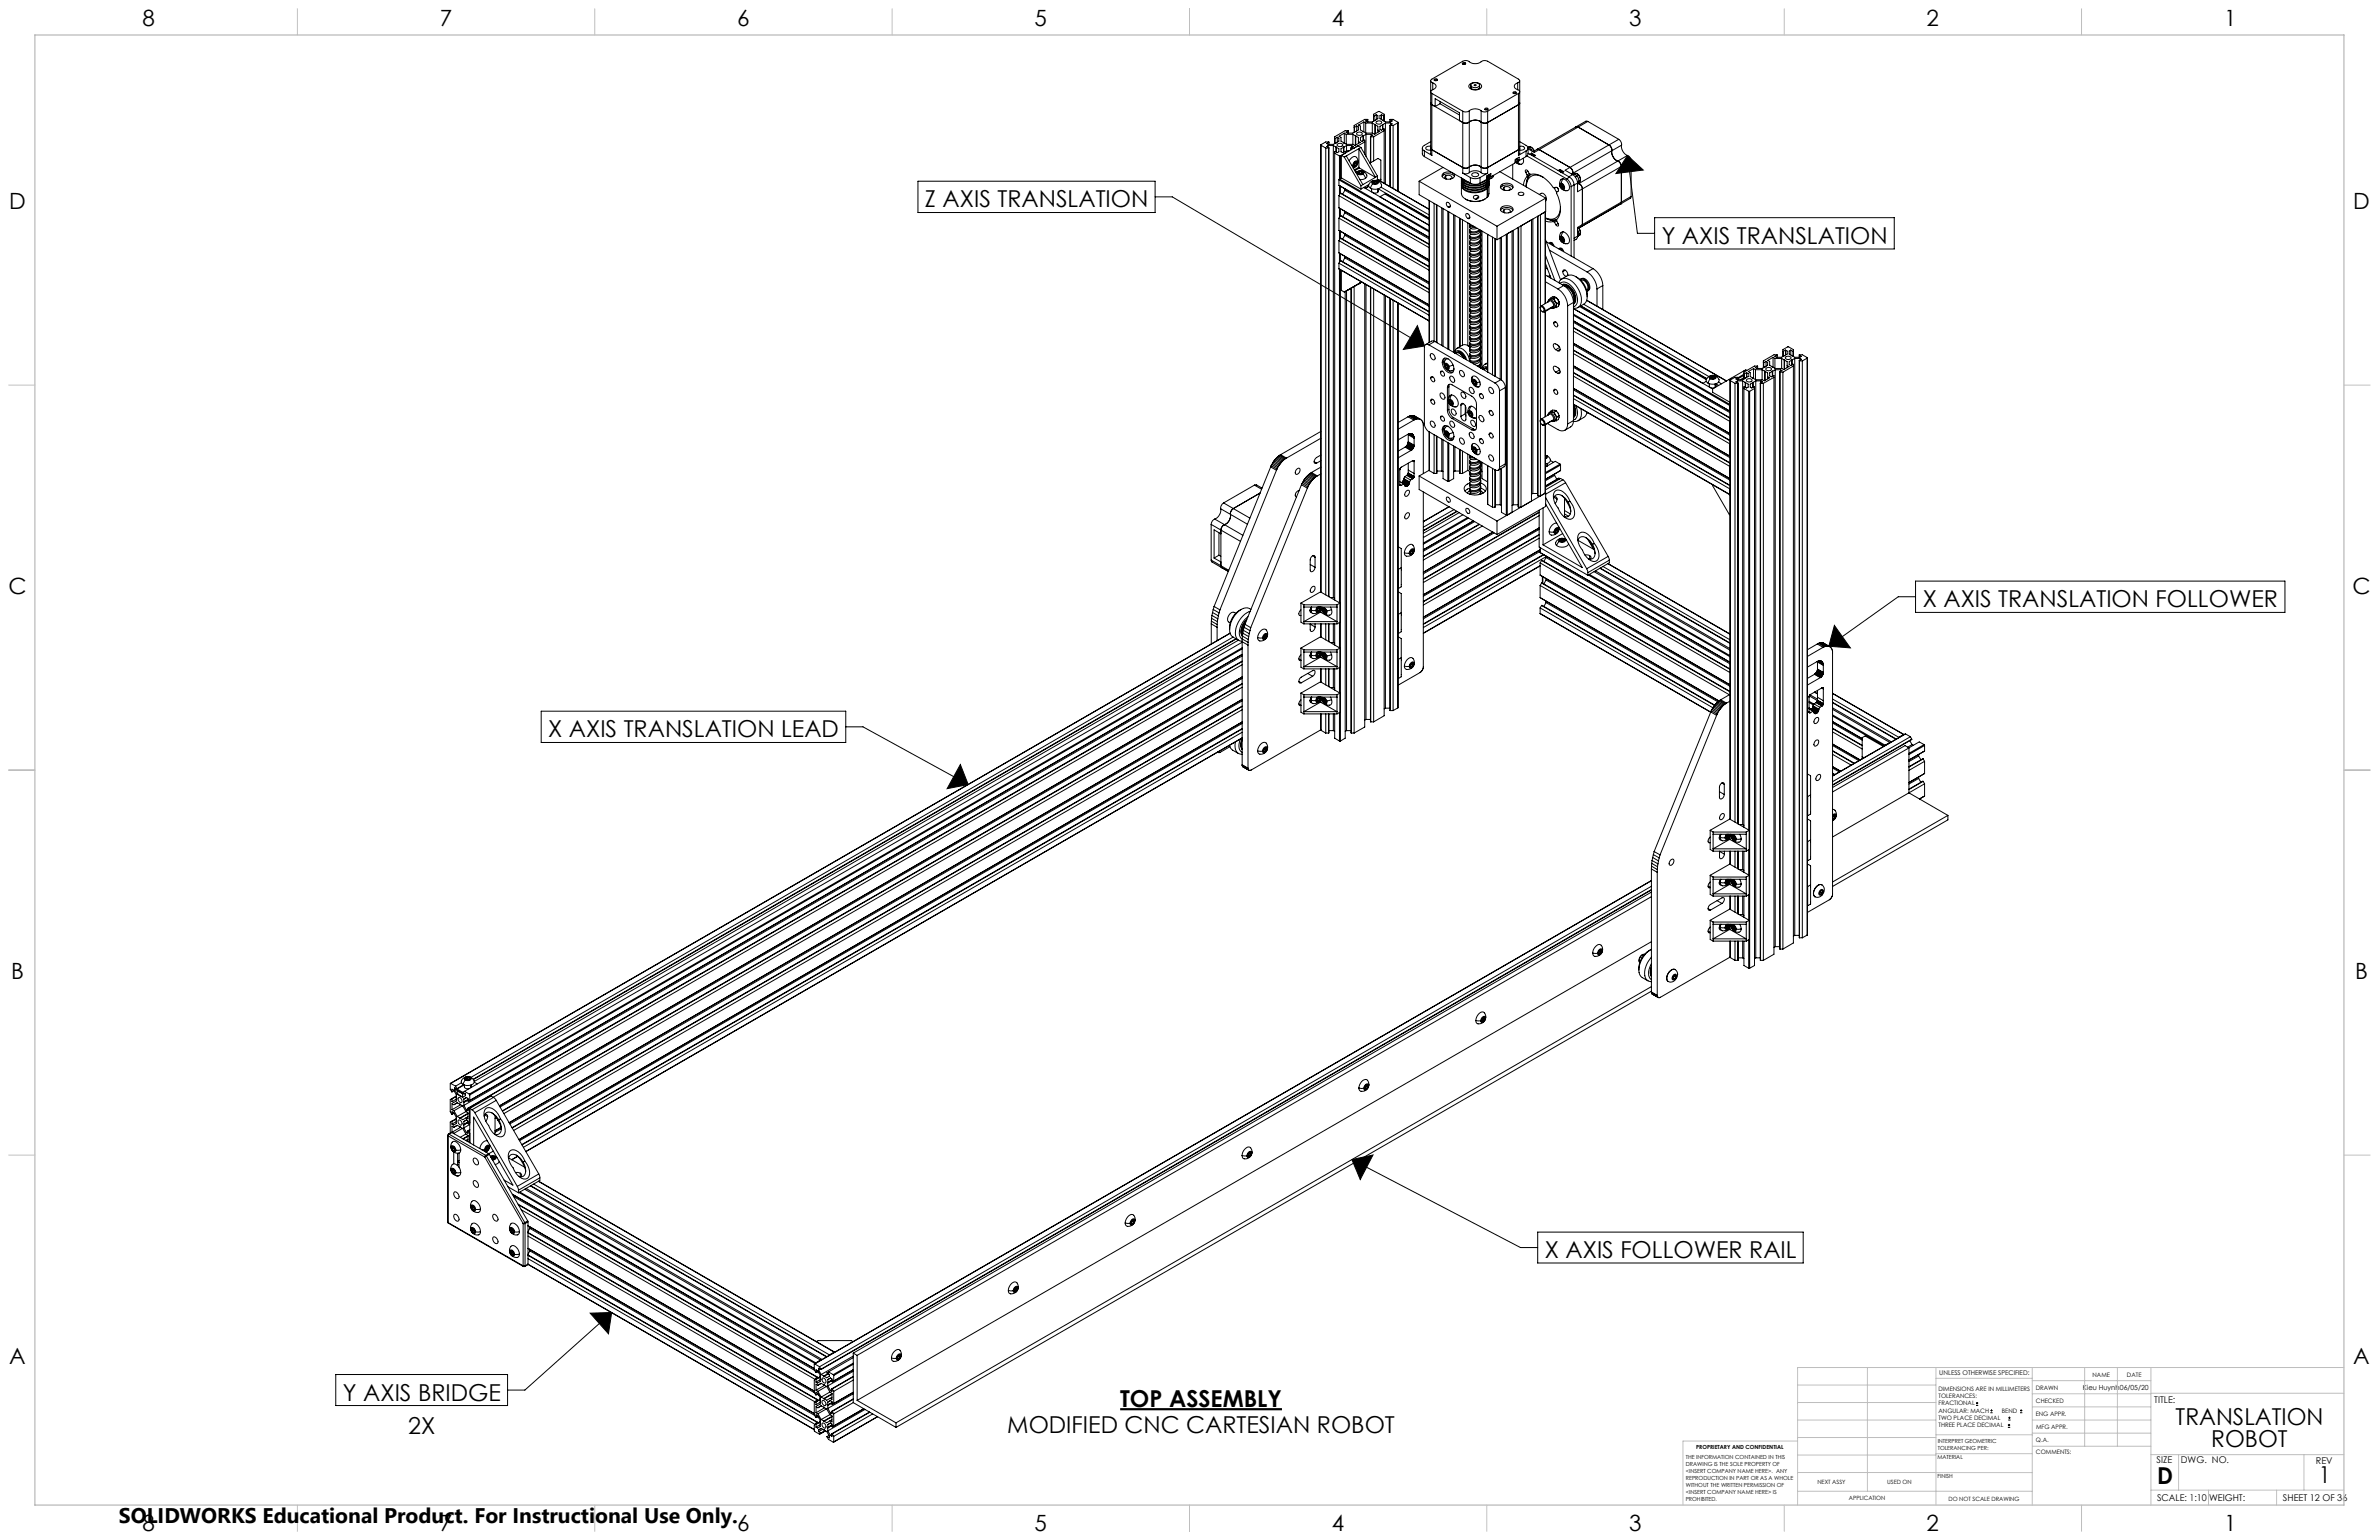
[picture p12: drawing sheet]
<svg xmlns="http://www.w3.org/2000/svg" width="864mm" height="559mm" viewBox="0 0 864 559" stroke-linecap="round" stroke-linejoin="round" font-family="sans-serif">
<defs><g id="words">
<g font-size="8.5">
<text x="335.8" y="75.1">Z AXIS TRANSLATION</text>
<text x="603.2" y="88.4">Y AXIS TRANSLATION</text>
<text x="698" y="220.3">X AXIS TRANSLATION FOLLOWER</text>
<text x="199" y="267.5">X AXIS TRANSLATION LEAD</text>
<text x="560.8" y="456.5">X AXIS FOLLOWER RAIL</text>
<text x="124.5" y="508.3">Y AXIS BRIDGE</text>
<text x="406.6" y="510.4">TOP ASSEMBLY</text>
<text x="148.2" y="520.5">2X</text>
<text x="365.6" y="519.9">MODIFIED CNC CARTESIAN ROBOT</text>
<text x="789.8" y="517.1">TRANSLATION</text>
<text x="802.7" y="525.2">ROBOT</text>
<text x="783.1" y="538.4">D</text>
<text x="841.8" y="538.3">1</text>
</g>
<g font-size="8.1">
<text x="51.7" y="9.3">8</text>
<text x="159.7" y="9.3">7</text>
<text x="267.6" y="9.3">6</text>
<text x="375.5" y="9.3">5</text>
<text x="483.5" y="9.3">4</text>
<text x="591.4" y="9.3">3</text>
<text x="699.4" y="9.3">2</text>
<text x="807.3" y="9.3">1</text>
<text x="3.3" y="76">D</text>
<text x="854.2" y="76">D</text>
<text x="3" y="215.7">C</text>
<text x="853.9" y="215.7">C</text>
<text x="4" y="355.4">B</text>
<text x="854.9" y="355.4">B</text>
<text x="3.3" y="495.1">A</text>
<text x="854.2" y="495.1">A</text>
<text x="51.7" y="555.4">8</text>
<text x="159.7" y="555.4">7</text>
<text x="267.6" y="555.4">6</text>
<text x="375.5" y="555.4">5</text>
<text x="483.5" y="555.4">4</text>
<text x="591.4" y="555.4">3</text>
<text x="699.4" y="555.4">2</text>
<text x="807.3" y="555.4">1</text>
</g>
<text font-size="7.7" x="43.2" y="552.5">SOLIDWORKS Educational Product. For Instructional Use Only.</text>
<g font-size="3.4">
<text x="782" y="508.9">TITLE:</text>
<text x="782.9" y="531">SIZE</text>
<text x="791.7" y="531">DWG. NO.</text>
<text x="840.7" y="531.1">REV</text>
<text x="783" y="544.6">SCALE: 1:10</text>
<text x="801.9" y="544.7">WEIGHT:</text>
<text x="828.7" y="544.6">SHEET 12 OF 36</text>
</g>
<text font-size="2.5" x="756.1" y="504.2">Kieu Huynh06/05/20</text>
<text font-size="2.4" x="704" y="499.1">UNLESS OTHERWISE SPECIFIED:</text>
<g font-size="2.2">
<text x="759.6" y="499.5">NAME</text>
<text x="772.1" y="499.6">DATE</text>
<text x="703.7" y="504.7">DIMENSIONS ARE IN MILLIMETERS</text>
<text x="703.7" y="507.3">TOLERANCES:</text>
<text x="703.7" y="510">FRACTIONAL</text>
<text x="739" y="504.3">DRAWN</text>
<text x="739.1" y="509.2">CHECKED</text>
<text x="703.7" y="512.6">ANGULAR: MACH</text>
<text x="703.7" y="515.3">TWO PLACE DECIMAL</text>
<text x="726.7" y="512.6">BEND</text>
<text x="739" y="513.9">ENG APPR.</text>
<text x="703.7" y="517.9">THREE PLACE DECIMAL</text>
<text x="739.1" y="518.6">MFG APPR.</text>
<text x="739.1" y="523.3">Q.A.</text>
<text x="739.1" y="527.5">COMMENTS:</text>
</g>
<g font-size="2.1">
<text x="659.7" y="538.6">NEXT ASSY</text>
<text x="685.1" y="538.6">USED ON</text>
<text x="671.1" y="544.4">APPLICATION</text>
<text x="707.3" y="544.5">DO NOT SCALE DRAWING</text>
</g>
<g font-size="2">
<text x="615.7" y="525.8">PROPRIETARY AND CONFIDENTIAL</text>
<text x="703.4" y="523.5">INTERPRET GEOMETRIC</text>
<text x="703.4" y="526">TOLERANCING PER:</text>
<text x="612" y="529.4">THE INFORMATION CONTAINED IN THIS</text>
<text x="612" y="531.9">DRAWING IS THE SOLE PROPERTY OF</text>
<text x="703.3" y="529.6">MATERIAL</text>
<text x="612" y="534.5">&lt;INSERT COMPANY NAME HERE&gt;. ANY</text>
<text x="612" y="537">REPRODUCTION IN PART OR AS A WHOLE</text>
<text x="612" y="539.5">WITHOUT THE WRITTEN PERMISSION OF</text>
<text x="703.3" y="536.4">FINISH</text>
<text x="612" y="542">&lt;INSERT COMPANY NAME HERE&gt; IS</text>
<text x="612" y="544.6">PROHIBITED.</text>
</g>
</g></defs>
<path d="M406.6 511.3h58.8" fill="none" stroke="#000" stroke-width=".79" stroke-linecap="butt"/>
<g fill="none" stroke="#000" stroke-width=".36">
<path d="M519.4 37.4l.4 .6M519.4 29.3v26.5l.4 .6M519.8 33.9l11.2 6.5M519.8 33.9v22.5M519.8 38l1.2 .7M519.8 38l11.2 6.4M520.1 32.6a.7 .7 0 0 0-.7 .5 .7 .7 0 0 0 .4 .8M520.1 30.1a1.25 1.25 0 0 1 1.2 1.2 1.25 1.25 0 0 1-1.2 1.3M520.1 30.1a.7 .7 0 0 1-.7-.6 .7 .7 0 0 1 .4-.8l11.2-6.5a2.85 2.85 0 0 1 3.3 .7 4.5 4.5 0 0 0 4.1-.9l1.6 .2 11.2 6.5a.7 .7 0 0 1 .4 .8 .7 .7 0 0 1-.7 .6M520.1 30.1v2.5M520.7 29.2h1M520.7 28.7l1.1 .1a.57 .57 0 0 1-.6 .5 .57 .57 0 0 1-.6-.5z"/>
<path d="M521 38.7v-2.9l8.8 5.1v2.9l1.2 .6M522.7 36.8v.8M522.7 37.6l7.1 4.1M522.7 37.6l-1.7 1.1M530.9 22.9a.55 .55 0 0 1 .6-.3 .55 .55 0 0 1 .4 .7h-.9zM530.9 23.2h1.1M533.6 30.5a3.2 3.2 0 0 1 4.2 .5 2.28 2.28 0 0 1-3.4 1.5 1.12 1.12 0 0 1-1.1-.7 1.12 1.12 0 0 1 .3-1.3zM533.9 31.5v.3a2.13 2.13 0 0 0 3.2-.1v-.2M533.9 30.9l.2 1.3M534 30.6a1.89 1.89 0 0 1 3.1 .3 1.82 1.82 0 0 1-3.2 0zM535.2 30.8a.32 .32 0 0 1 .4-.2 .32 .32 0 0 1 .2 .4h-.6zM537.1 30.9l-.2 1.3"/>
<path d="M539 39.8h1.1M539.2 39.3l.9 .1a.57 .57 0 0 1-.5 .5 .57 .57 0 0 1-.6-.5zM549.2 33.5a.55 .55 0 0 1 .7-.3 .55 .55 0 0 1 .4 .7h-.9zM549.3 33.9h1M550.9 30.1a1.25 1.25 0 0 0-1.2 1.2 1.25 1.25 0 0 0 1.2 1.3M550.9 32.6a.7 .7 0 0 1 .7 .5 .7 .7 0 0 1-.4 .8M550.9 30.1v2.5M551.2 33.9l-11.2 6.5M551.2 33.9v22.5M551.7 37.4l-.5 .6-11.2 6.4a2.35 2.35 0 0 1-2.7-.4 4.5 4.5 0 0 0-4.7 .7l-1.6-.3M551.7 29.3v26.5l-.5 .6M479.5 52.6v162.2"/>
<path d="M479.5 52.7l1.8 1M479.5 52.7v162.1M481.3 53.7h1M481.3 53.7v162.2M482.1 52.8h1.9M482.1 52.8l-.5 .4 .8 .5M482.1 52.8v.7M482.3 53.7v162.8M482.4 51.6l-1.1-.1-1.8 1.2M482.4 53.7h-.1M482.4 51.6v.8M482.4 53.7v162.8"/>
<path d="M484 52.8l1 .6M484 52.8v164.1M484.5 50.2l.1 .1M484.5 55.6l1.7 1M484.6 50.3v1.7M485 53.4l.1 1.8M485 53.4v1.7M485.1 53.4l.9 .6v1.1l-.5 .3-1-.4v162.7M485.5 52.4a1.07 1.07 0 0 1 1.1-.4 1.07 1.07 0 0 1 .8 .8 1.08 1.08 0 0 1-1.1 .5 1.08 1.08 0 0 1-.8-.9zM485.5 49.8l.5 .3v1.1l-.9 .6a3.2 3.2 0 0 1-3.5 .3l.8-.5M485.5 49.8l-.9 .5M485.5 49.8v1.8"/>
<path d="M486.2 56.6h.4M486.2 56.6v8.3M486.6 56.6v8.1M486.9 56.4v8.2M486.9 56.4l1.1 .6M487.7 53.4l-.9 .6v1.1l.6 .3 .9-.4M487.9 53.4l-.2 1.8M487.9 53.4v1.7M488 57l6 10.4M488 48.3l.7 .5M488 48.3l-1.9 1.1 .7 .4v1.4l.9 .7 1.1 .5h2.4l.7 .4 1.9-1.1-.7-.4M488 48.3v3.6"/>
<path d="M488.3 55v.6l-1.7 1M488.7 56.6l-.7 .4M488.7 56.6l6 10.4M488.7 48.8h2.4M488.7 48.8v3.5M488.8 54.7h1M488.8 54.7l-.5 .3M488.8 52.8h1.9M488.8 52.8l-.9 .6M488.8 52.8v2M489.5 47.5l-.9 .5a3.2 3.2 0 0 0 3.6-.2M489.5 47.5l-1.2-.1-3.8 2.2v2.5"/>
<path d="M489.5 47.5v.8M489.8 58.4a1.81 1.81 0 0 1 2.6-1.3l.4 .5a2.61 2.61 0 0 1-1.6 3.4M490.4 53.7h.1M490.4 53.7v.7M490.5 53.7v.6M490.7 52.8l.5 .4-.8 .5M490.7 52.8v.7M491.1 48.8l.9 .5M491.1 48.8v3.6M491.6 46.1l.1 .1M491.7 46.2v1.8M491.9 58.9l-.5 .9 .1 .3"/>
<path d="M491.9 58.8v.1M491.9 58.9h-.1M491.9 59.2l-.5 .7 .6 .3M491.9 58.8v.4M491.9 59.2l.6 .3M492 58.8h.5M492 58.8l-.5 .5v.8M492 49.3l.2 3.3M492 49.3v3.4M492.2 49.4l.9 .5v2.2M492.2 47.7v.1M492.5 59.5l-.5 .7"/>
<path d="M492.5 58.8v.7M492.5 48.3a1.08 1.08 0 0 1 1.1-.4 1.08 1.08 0 0 1 .9 .9 1.08 1.08 0 0 1-1.2 .4 1.08 1.08 0 0 1-.8-.9zM492.5 45.7l.6 .4v1l-.9 .6M492.5 45.7l-.8 .5M492.5 45.7v1.8M492.9 59l-.3-.6-.6 .1-.7 .6-.2 .9M492.9 59l-.3 .9-.6 .6-.7 .1-.2-.6M492.9 58.6v.4M493.3 53.9v6.8M493.3 53.9l6 10.4M493.3 53.9l-4.6 2.7M494 53.5l-.7 .4"/>
<path d="M494 53.5l6 10.4M494 53.5l-1.1-.6-6 3.5M494.8 49.4l-.9 .5v1.1l.6 .3 .9-.4v5M494.8 47.7v.1M494.9 49.3l-.1 1.8M494.9 49.3v1.7M495.1 44.3l.7 .4M495.1 44.3l-2 1.1 .8 .4v1.3l.9 .6M495.1 44.3v3.5M495.4 51.5l-3.8 2.2h-1.1M495.8 44.7h2.4M495.8 44.7v3.6"/>
<path d="M495.9 48.8v7.9M495.9 48.8h1.8M495.9 48.8l-1 .5M496.5 43.4l-1.1-.1-3.8 2.2v2.5M496.5 43.4v.8M497.3 59.2l2.9-1.7 1.1 .6v7.7M497.5 49.6h.1M497.5 49.6v9.5M497.6 49.6h1.1M497.6 49.6v9.4M497.7 48.8l.6 .3-.8 .5M497.7 48.8v.6"/>
<path d="M498.2 44.7l.9 .5M498.2 44.7v3.6M498.7 44v-2.5l1.7-1.1 2.1 1.1v2.5M498.7 42.1h.1M498.7 49.6v8.8M498.8 42.1v1.8M499.1 45.2l.2 3.3M499.1 45.2v3.4M499.3 45.3l.9 .5v2.2M499.6 44.2a1.08 1.08 0 0 1 1.1-.4 1.08 1.08 0 0 1 .8 .9 1.07 1.07 0 0 1-1.1 .4 1.07 1.07 0 0 1-.8-.9zM499.6 41.6l.6 .4v1.1l-.9 .6-1.1 .5h-1.9l-.6-.3 .8-.5M499.6 41.6l-.8 .5"/>
<path d="M499.6 41.6v1.8M500.2 47.2l.7 .4-1.9 1.1-.7-.4h-2.4l-1.1-.5M501.5 41.6l-.6 .4v1.1l1 .6 1 .5h1.9l.6-.3-.9-.5M501.5 41.6l.9 .5M501.5 41.6v1.8M501.9 45.3l-1 .5v1.1l.6 .3 1-.4v19.7M502 45.2l-.1 1.8M502 45.2v1.8M502.4 42.1v1.8M502.5 42.1h-.1M502.5 47.4l-3.8 2.2M502.9 44.7h1.9"/>
<path d="M502.9 44.7l-.9 .5M502.9 44.7v22M504.5 43.4l1.2-.1 1.8 1-.1 .3M504.5 45.5h.2M504.5 43.4v.8M504.5 45.5v22.2M504.7 45.5h1M504.7 45.5v22.3M504.8 44.7l.6 .3-.9 .5M504.8 44.7v.6M505.7 45.5v22.9M507.4 44.6l-1.7 .9"/>
<path d="M507.4 44.6v24.8M507.5 44.4v25M516.3 53.8l.1 2.3 .7 .7M517.1 54.8v2M517.1 56.8l16.7 9.7M517.1 54.8l2.7 1.6M519.4 53.7l.4 .6 11.2 6.5a2.36 2.36 0 0 0 2.8-.5 4.5 4.5 0 0 1 4.6 .7l1.6-.2 11.2-6.5 .5-.6M519.4 51.4l-2.3 1.3a1.08 1.08 0 0 0-.8 1.1 1.08 1.08 0 0 0 .8 1M519.4 53.1l-.6-.1a.93 .93 0 0 0-1.2 1l.7 .4h1.1M531 40.4v22.4M533.4 40.2a3.5 3.5 0 0 1 4.3 0M533.4 40.2a2.35 2.35 0 0 1-2.4 .2"/>
<path d="M533.4 40.2v22.5M537.7 40.2a2.33 2.33 0 0 0 2.3 .2M537.7 40.2v22.5M540 40.4v22.4M549.1 59.6v5.4M550.1 58.7l.7 .4M550.1 58.3l.2 .3M550.1 58.1l.2 .5M550.3 58.6l.6 .1M550.4 57.6l.5 .7M550.5 57.6h.1M550.5 57.6l.5 .6-.1 .5"/>
<path d="M550.5 57.6l1 .5M550.6 57.6l.9 .6M550.7 57.5l-.2 .1M550.8 59.1l.9 .4M550.9 57.8v.9M550.9 58.3h.1M550.9 58.3l-.6 .3M551.2 58l.1 .8-.5 .3M551.5 58.1v-1.1l-1.4 .9-.2 1.3-8.7 4.8M551.7 51.4l2.3 1.3a1.08 1.08 0 0 1 .7 1.1 1.08 1.08 0 0 1-.7 1M551.7 53.1l1.4 .1 .4 .6-.4 .5-1.4 .1M552.9 57.4a1.29 1.29 0 0 1 .3 1.4 1.29 1.29 0 0 1-1.1 .8l-1.1-.2-.9-.7"/>
<path d="M554 56.8l-2.5 1.3M554 54.8l-2.8 1.6M554 54.8v2M554.3 56.6l14.4 8.3M554.7 53.8v2l-.7 1M554.7 55.6l15.1 8.7M554.7 54l2.3 1.3 1.7-1M554.9 53.4h1l1.1 1.4M554.9 53.4a1.72 1.72 0 0 1 2 1.5M554.9 53.4l-.2 .1 .4 .1M555.1 53.6l-.4 .3M555.1 53.6l1.1 1.3"/>
<path d="M556 55.6v.7M556 55.6l1.4 .8-.6 .4M556 55.6l-.7 .4M556 56.3l.4-.2 .7 .5M556 56.3l.9 .4M558 54.2l.7 .1M558 54.2l-1.5 .8M558.7 54.3l11.2 6.4M572.1 46l.8 .1 11.2 6.5a2.16 2.16 0 0 1 1 2.1M572.1 46l-14.1 8.2M576.4 44.1l-.7-.1-3.6 2M576.4 44.1l-17.7 10.2"/>
<path d="M576.4 44.1l11.2 6.5M585.1 54.7a3.7 3.7 0 0 0 2.2 3.8M585.1 54.7l-14.1 8.2M587.3 58.5a2.3 2.3 0 0 1 1.3 1.9M587.3 58.5l-14.2 8.1M587.6 50.6a2.34 2.34 0 0 1 1 2.1M587.6 50.6l-17.7 10.1M588.6 52.7a3.6 3.6 0 0 0 2.2 3.7M588.6 52.7l-3.5 2M590.8 56.4a2.14 2.14 0 0 1 1.3 1.9M590.8 56.4l-3.5 2.1M590.8 56.4l5.7 5.3-9.9 1.3z"/>
<path d="M590.8 56.4l3.6 28.3h6.2M592.1 58.3l-3.5 2.1M592.1 58.3v13M333.2 65.8h86.1v11.3h-86.1zM419.3 71.4h6.3l91.5 54.2M486.1 67.3l32.7 18.8M486.1 65.3v2M486.1 71v4.4M486.1 79.2v4.4M486.1 67.3l.5 .3M486.1 71l32.7 18.9M486.1 75.4l32.7 18.9"/>
<path d="M486.1 75.4l.5 .3v2.6M486.1 79.2l32.7 18.9M486.1 65.3l32.7 18.8M486.2 64.9l-.1 .4M486.2 67.4v3.3M486.2 75.5v3.4M486.2 64.9l32.6 18.8M486.6 70.1l-.5 .9M486.6 70.1l32.2 18.6M486.6 70.1l32.2 18.5M486.6 78.3l-.5 .9M486.6 78.3l32.2 18.6"/>
<path d="M486.6 78.3l32.2 18.4M486.6 67.6v2.5M486.9 64.6l7.1 4M486.9 64.6l-.7 .3M488.2 69l-.8 1.4M488.2 69l30.6 17.7M488.2 68.5v.5M488.2 76.7v.5M488.2 77.2l-.8 1.4M488.2 77.2l30.6 17.7M490.7 60h.4M491.5 60.1l.5 .1"/>
<path d="M491.5 60.9l-.2 .2M492.3 62.5l-.1 .1M492.3 62.5a2.28 2.28 0 0 1 2.5-.4 2.28 2.28 0 0 1 1.3 2.2l-.4 .4M492.3 62.5h-.2M492.8 62.3l-.2 .5 .5 .5 .9 .1 .8-.3M492.8 62.3l.9-.3 .9 .1 .5 .5-.3 .5M492.8 62.3l-.5 .2M493 62.7l.3 .4M493.3 63.1h1.1M493.3 60.7l.2 .3M493.3 60.7l-1.7 .9M493.5 61l5.8 3.3"/>
<path d="M493.5 61l-1.7 .9M493.5 62.3h.8M493.5 62.3l-.5 .4M493.5 62.9l-.2 .2M493.5 62.9h.8M493.5 62.3v.6M494 67.4v1.2M494.3 62.3l.4 .5M494.3 62.9l.2 .1M494.3 62.3v.6M494.7 62.8a1.03 1.03 0 0 1-1.4 .3M494.7 62.8l-.3 .3"/>
<path d="M494.7 67l-.7 .4M494.8 63.1l.9 1.6M495.1 68l23.7 13.7M495.7 64.7l-2 .5M496 68.1h.1M496.8 67.1l-.4 .7-.9 .5M496.9 67a1.08 1.08 0 0 0 .6 1.3M496.9 67l-2.9 1.6M496.9 67.6l-1.3 .8M497.9 68.5v.9l.4 .4 .9 .3 .9-.3M498.3 66.7l-.8 1.6M498.3 66.1l.2 .4"/>
<path d="M498.7 66.5l.1 .1M498.9 65.7l.9 .1M498.9 65.7l-.6 .4M498.9 66.4l-.2 .1M498.9 65.7v.7M499.3 64.3l-4.6 2.7M499.8 65.8l.2 .5M499.8 65.8v.7l-.9-.1M500 66.3l-.6 .4-.9-.2M500 66.3l-.3 .3-1-.1M500 65.1l18.8 10.8-18.8-10.7M500 63.9l-.7 .4"/>
<path d="M500 65.2l-.5 .3M500 63.9v1.3M500.1 65.7l.3 .5a1.5 1.5 0 0 1-2.1 .5M500.1 65.7l-.9-.2-.9 .2-.4 .5 .4 .5M500.1 65.7l.3 .1M500.1 68.6v1.2M500.4 65.8l.5 .3a1.36 1.36 0 0 1 .5 1.6 1.36 1.36 0 0 1-1.4 .9l-1.3 .1-1.2-.4M500.4 65.8a2.5 2.5 0 0 0-3.5 1.2M500.4 68.5v.9l-.3 .4M500.4 68.6l18.4 10.6M500.9 71.4h.1M501.3 65.1l-.7 .3"/>
<path d="M501.3 67.9l17.5 10.1M502.8 70.5l16 9.2M503 70.2v.4l.3-.2M503 70.2l-2.1 1.2M503.1 70.2h-.1M503.1 70.2l15.7 9.1M515.2 65.8v4.9l28.2 16.3M515.2 65.8l28.2 16.3M518.8 72.8v51.5M520.6 73.8v50M521.4 74.3v49.9M521.7 74.4v50"/>
<path d="M523.4 75.4v50M523.5 64a3 3 0 0 1 4.5 0M523.7 63.1a2.95 2.95 0 0 1 4.3 .5 2.65 2.65 0 0 1-4.1 .9 .9 .9 0 0 1-.2-1.4zM523.8 60.7l-8.6 5.1M523.8 75.7v50M524.8 63.8l-.3 .3a.62 .62 0 0 0 .5 .9M524.8 63.8l1.4-.2a.82 .82 0 0 1 .8 .9l-.5 .5M524.8 63.8v1.1M525.2 73.4a1.22 1.22 0 0 1 1.1 1.8 1.22 1.22 0 0 1-1.1-1.8zM525.6 76.7v49.9M525.9 76.9v50M526.5 74.8l-.8 .4"/>
<path d="M527.7 77.9v49.9M528.1 78.2v49.5M529.8 79.2v46.6M530.1 79.3v46.4M530.5 66.3v-.6a2.17 2.17 0 0 0 1.7 2 7 7 0 0 0 7.8-1.2M530.5 67.3v2.9a4.2 4.2 0 0 0 4.5 2.9l2.8-.3 2.1-1.2v-3.2M530.5 64.6h.1M530.5 64.8v.6M530.6 64.6a2.14 2.14 0 0 0 1.6 2.3 7 7 0 0 0 7.8-1.2M530.7 64.7a3.9 3.9 0 0 0 3.5 1.9M530.9 79.8v45.4M531 64.9l1.1 .9 1.1 .3"/>
<path d="M531 62.8l2.8 1.6M532 72.2a7.4 7.4 0 0 0 7 0M532.1 77.7a.99 .99 0 0 1 1.3 .4 .99 .99 0 0 1-.3 1.3l-.8-.7zM533.4 62.7a2.24 2.24 0 0 1-2.4 .1M533.4 62.7a3.6 3.6 0 0 1 4.3 0M533.6 78.8l-.8 .5M533.8 64.4a3.9 3.9 0 0 0 3.5 0M533.8 66.5a3.9 3.9 0 0 0 3.5 0M533.8 64.4v2.1M534.3 63.1l1.2-.4 .9 .2 .4 .5a1.46 1.46 0 0 1-2.6 0zM535 71.2a.92 .92 0 0 1 1.1-.4 .92 .92 0 0 1 .6 1 .94 .94 0 0 1-1.1 .6 .94 .94 0 0 1-.7-1.1zM536.7 71.2l-.9 1.1"/>
<path d="M537.3 64.4v2.1M537.7 62.7a2.23 2.23 0 0 0 2.3 .1M539.6 68.3l.3 .1M539.8 64.5l.3 .1M539.9 63.7l-.1 1.2M539.9 68.1h.2M539.9 71.5h.1M540 67.3a6.8 6.8 0 0 1-9.2 0l-.3-.8a2.75 2.75 0 0 0 2.7 3.2 7.4 7.4 0 0 0 6.7-1.3M540 62.8l-2.7 1.6M540.1 64.6l.4-1a2.68 2.68 0 0 1-2.1 2.5l-1.2 .4M540.1 63.6v1M540.1 68.1v3.3"/>
<path d="M540.1 71.4l-.2 .1M540.2 63.5l1.1 .6M540.3 63.5l.9 .5M540.5 64.1a4.3 4.3 0 0 1-4.7 3.1 4.7 4.7 0 0 1-5.3-2.5v-.1M540.5 64.2v.8M540.5 65v.8M540.5 65.8v.8M540.5 66.6l-.4 1.5M540.5 64.9a4.3 4.3 0 0 1-4.7 3.2 4.7 4.7 0 0 1-5.3-2.6v-.1M540.5 65.8a4.3 4.3 0 0 1-4.7 3.1 4.7 4.7 0 0 1-5.3-2.6v-.1M540.5 66.6a4.3 4.3 0 0 1-4.7 3.1 4.7 4.7 0 0 1-5.3-2.5v-.2M540.5 66.9v3.3l-.4 1.2"/>
<path d="M540.5 63.7v.4M541 63.9l.2 .6-.6 .5M541.2 64v-1l-1.4 .8-.2 1.3-2.3 1.4M541.9 63.7l.2 .3M542.2 63.6a1.61 1.61 0 0 1-1.7 1.4M544.5 62.3l16.6 9.6M544.7 76.3a3 3 0 0 1 4.5 0M544.7 68.1a2.96 2.96 0 0 1 4.5 0M544.9 75.3a3 3 0 0 1 4.4 .6 2.68 2.68 0 0 1-4.2 .9 .9 .9 0 0 1-.2-1.5zM544.9 67.2a2.95 2.95 0 0 1 4.4 .5 2.63 2.63 0 0 1-4.2 .9 .87 .87 0 0 1-.2-1.4zM546 76.1l-.2 .2a.62 .62 0 0 0 .5 .9M546 76.1l1.4-.2 .7 .3 .1 .6-.5 .4"/>
<path d="M546 67.9l-.2 .2a.64 .64 0 0 0 .5 1M546 67.9l1.4-.2 .7 .4 .1 .5-.5 .5M546 67.9v1.1M546 76.1v1M551.2 70.1a1.06 1.06 0 0 1 1.1-.4 1.06 1.06 0 0 1 .8 .9 1.08 1.08 0 0 1-1.1 .4 1.08 1.08 0 0 1-.8-.9zM553.9 62.6l.5 .9M554.4 63.5v.5M554.4 64a4.9 4.9 0 0 0-1.4 3.2M554.6 62.1l-.7-.4v.9M554.6 62.1l.6 .9 .4 .3M554.6 62.1l-.7 .5M555.2 63l-.8 .5"/>
<path d="M555.4 63.4a5.4 5.4 0 0 0-1.4 4.4M555.4 63.4l-1 .6M555.4 63.2v.2M555.6 63.3a5.8 5.8 0 0 0-1.6 4.5M555.6 63.3a7.7 7.7 0 0 1 7.4 3.7l.8 1.1 .5 .2 .5-.3a.93 .93 0 0 1 .8 1.4l-.5 .3v.5a9.5 9.5 0 0 1 .5 8.9l-.5 .6M556.4 79.5v99.6M558.1 78.5v101.3l.2 .2M558.3 78.4v101.6M558.8 70.6a1.67 1.67 0 0 1 2 0 1.67 1.67 0 0 1 .5 2l-.2 .3M560.2 64.3a3.7 3.7 0 0 0-4.3-.4 3.7 3.7 0 0 0-1.8 3.9M561 79.2l.3 .1a5.1 5.1 0 0 0 3.6 .5M561 79.1l.2 .2a4.9 4.9 0 0 0 3.9 .4"/>
<path d="M561 76.8v33.3M561.1 71.9v4.9l-17.7 10.2M561.1 71.9l-17.7 10.2M564.2 68.2l.9 1.6M564.9 79.8l-1.1 .6M564.9 79.8l.2 .1M565.1 79.7v.5M565.3 68.1l.4 .8M566.3 61.5l1.4 .8-.7 .4M566.3 61.5l-.7 .4M566.3 61.5v.7M566.3 62.2l-.1 .1"/>
<path d="M566.3 62.2l.6-.1 .5 .4M566.5 75.1a3.7 3.7 0 0 1-1.5 3.8 3.7 3.7 0 0 1-4 .2M566.5 67.5l.5 .8M566.5 62.2l.4 .1M566.5 62.2l-.1 .1M566.5 62.2h-.2M566.5 62.2l.1 .2M566.6 66.9l.6 .1M566.6 66.9l-.1 .6M566.7 65.1a2.42 2.42 0 0 1 3 2.4 1.15 1.15 0 0 1-1.1 1.7 2.51 2.51 0 0 1-2.2-1.4 2.51 2.51 0 0 1 .3-2.7zM566.7 66.5l.7 .4 .5 .8v.8l-.5 .2M566.7 66.5a1.28 1.28 0 0 0-.4 1.3 1.28 1.28 0 0 0 1.1 .9"/>
<path d="M566.9 62.3l-.2 .2M566.9 62.3l.3 .3M567 68.3h.6M567.1 67.2l.4 .7M567.1 67.2l-.6 .3M567.1 66.9v.3M567.2 67l.5 .8-.1 .5M567.2 66.9l.5 1-.1 .4M567.4 64.9l-.7 1.6M567.4 68.7l1 .4M567.5 67.9h.2M567.5 67.9l-.5 .4"/>
<path d="M568.7 64.9a3.7 3.7 0 0 1 1.6 2.8M569.8 64.3a3.6 3.6 0 0 1 1.6 2.8M569.8 64.3l-1.1 .6M569.9 60.7a2.28 2.28 0 0 1 1.1 2.2M569.9 60.7l-1.8 1.1 2.8 1.6M570.3 67.7v25.2M570.7 63.3l.4-.3 1.4 .9M570.9 63.4a3.9 3.9 0 0 1 1.8 3M570.9 63.4l-1.4 .7M571 62.9l-.1 .2M571 62.9l-.5 .2M571.4 67.1l-1.1 .6"/>
<path d="M571.4 67.1v26.4M571.6 63a1.88 1.88 0 0 1 1.8 .9 1.88 1.88 0 0 1-.1 2.1M571.6 63a2.03 2.03 0 0 1 1.7 3l-.4 .3M571.6 63l-.3 .1M572.5 63.9l-.6 .3M572.5 63.9l.7 1.8M572.7 66.4v3.2l1.7-1.1M572.7 66.4l-1.3 .7M572.8 66.5l.3 .1M573.1 66.6a2.14 2.14 0 0 1 1.3 1.9M573.1 66.6l-.4 .3M573.2 65.7l-.6 .3"/>
<path d="M573.2 65.7l-.5 .8M574.4 68.5v13M584.8 76l-11.7 6.8 .6 1.1v.8l-.4 .5M588.4 74h.1M588.4 74l-14.3 8.2M588.6 60.4v12.9M588.6 60.4l-14.2 8.1M588.6 73.3l-14.2 8.2M592.1 71.3l-.2 .6-3.6 2.1 .3-.7M592.1 71.3l-3.5 2M600.6 79h87v11.3h-87zM486.1 97.5l32.7 19"/>
<path d="M486.1 87.3v4.5M486.1 95.5v2M486.1 83.6l32.7 18.9M486.1 83.6l.5 .3v2.5M486.1 87.3l32.7 18.9M486.1 91.8l32.7 18.9M486.1 91.8l.5 .3v2.5M486.1 95.5l32.7 18.9M486.1 97.5l32.7 18.9M486.2 83.7v3.3M486.2 91.9v3.3M486.2 97.7v121"/>
<path d="M486.6 86.5l-.5 .8M486.6 86.5l32.2 18.6M486.6 86.5l32.2 18.4M486.6 94.6l-.5 .9M486.6 94.6l32.2 18.6M486.6 94.6l32.2 18.5M486.6 97.9v171M486.9 98.1v7.3l1.1 .6M488.2 84.8v.6M488.2 93v.6M488.2 85.4l-.8 1.4M488.2 85.4l30.6 17.6"/>
<path d="M488.2 93.6l-.8 1.4M488.2 93.6l30.6 17.6M532.8 80.9v44.5l.9 .5M533.5 84v.5a2.43 2.43 0 0 0 4-.9v.7M533.5 82v.4a2.1 2.1 0 0 0 2.8 .5M533.5 83.4v.5a2.34 2.34 0 0 0 3.8-.4M533.5 81.4v.4M533.5 85.5v.4M533.5 87.5v.4M533.5 89.6v.4M533.5 93.7v.4M533.5 97.8v.4"/>
<path d="M533.5 81.3v.1a1.3 1.3 0 0 0 1.4 .7M533.5 81.8l.5 .6h1.6M533.6 81.9v.4M533.6 83.9v.4M533.6 86v.3M533.6 88v.4M533.6 90v.4M533.6 92.1v.4M533.6 94.1v.4M533.6 96.2v.4M533.6 98.2v.4M534 82.9l-.5 .5a2.25 2.25 0 0 0 3.6-.1"/>
<path d="M537.4 98.2a1.72 1.72 0 0 1-2.1 2.2 1.45 1.45 0 0 1-1.8-.7l.5-.4M537.4 96.2a1.72 1.72 0 0 1-2.1 2.2 1.45 1.45 0 0 1-1.8-.7l.5-.5M537.4 94.2a1.75 1.75 0 0 1-2.1 2.2 1.5 1.5 0 0 1-1.8-.8l.5-.4M537.4 92.1a1.75 1.75 0 0 1-2.1 2.2 1.41 1.41 0 0 1-1.8-.7l.5-.4M537.4 90.1a1.75 1.75 0 0 1-2.1 2.2 1.41 1.41 0 0 1-1.8-.8l.5-.4M537.4 88a1.75 1.75 0 0 1-2.1 2.2 1.41 1.41 0 0 1-1.8-.7l.5-.4M537.4 86a1.75 1.75 0 0 1-2.1 2.2 1.41 1.41 0 0 1-1.8-.7l.5-.5M537.4 83.9a1.73 1.73 0 0 1-2.1 2.2 1.45 1.45 0 0 1-1.8-.7l.5-.4M537.5 99.8a2.39 2.39 0 0 1-4 1v-.4M537.5 97.8a2.4 2.4 0 0 1-4 .9v-.4M537.5 95.7a2.43 2.43 0 0 1-4 1v-.4M537.5 93.7a2.43 2.43 0 0 1-4 1v-.4"/>
<path d="M537.5 91.6a2.39 2.39 0 0 1-4 1v-.4M537.5 89.6a2.39 2.39 0 0 1-4 1v-.4M537.5 87.5a2.39 2.39 0 0 1-4 1v-.4M537.5 85.5a2.39 2.39 0 0 1-4 1v-.4M537.5 99.2a2.43 2.43 0 0 1-4 1v-.4M537.5 97.2a2.39 2.39 0 0 1-4 1M537.5 95.1a2.39 2.39 0 0 1-4 1v-.4M537.5 93.1a2.39 2.39 0 0 1-4 1M537.5 91a2.39 2.39 0 0 1-4 1v-.4M537.5 89a2.39 2.39 0 0 1-4 1M537.5 86.9a2.39 2.39 0 0 1-4 1M537.5 84.9a2.4 2.4 0 0 1-4 1"/>
<path d="M537.5 84.5v1.8M537.5 86.5v1.9M537.5 88.5v1.9M537.5 90.6v1.8M537.5 92.6v1.9M537.5 94.7v1.8M537.5 96.7v1.9M537.5 98.7v1.9M538 83.9v49.9M540 85v50M540.1 85.1v49.9M541.8 86v50"/>
<path d="M542.6 86.5v50M542.9 86.7v49.9M543.4 82.1v4.9M544.6 86.3v51.3M545 86v51.9M546.8 85.1v101.8M547.2 84.8l1.7-.9v102l-1.7 1zM549.3 83.6v99.6M551.1 82.6v101.3l.2 .1M551.3 82.4v101.6M552.1 82l3.8-2.2v102l-3.8 2.2zM561 80.3l1.1 .2 1.7-.1"/>
<path d="M561 97.1l.8 .6M561 99.8l6.7 3.8M561 92.6l3.4 9.2M561 95.5l2 5.5M561 86.9l5.5 14.6M561.3 87.7l17 9.8M562.4 88.3a1.06 1.06 0 0 1 1.2-.1 1.06 1.06 0 0 1 .5 1.1M562.5 90.8l13.7 7.9M563.3 88.1l-.7 .3M563.4 88.2v.7M563.8 80.4l.5 .3M564.3 80.7l.5 .9"/>
<path d="M565.1 80.2l.5 .9M565.1 80.2l-.8 .5M565.6 81.1v.9l-.8-.4M565.6 81.1l-.8 .5M565.9 90.3a1.05 1.05 0 0 1 1.2-.1 1.05 1.05 0 0 1 .6 1.1M566.5 86.8l.5 .7M566.6 86.1l.6 .1M566.6 86.1l-.1 .7M566.7 84.4a1.81 1.81 0 0 1 2.5 1.1l.5 1.2a1.14 1.14 0 0 1-.1 1.3 1.14 1.14 0 0 1-1.1 .4 2.5 2.5 0 0 1-2.2-1.4 2.5 2.5 0 0 1 .4-2.6zM566.7 85.7a1.31 1.31 0 0 1 1.1 .9 1.31 1.31 0 0 1-.4 1.4M566.7 85.7a1.31 1.31 0 0 0-.4 1.4 1.31 1.31 0 0 0 1.1 .9M566.8 90.1l-.7 .4"/>
<path d="M566.9 90.2v.7M567 87.5l.6 .1M567.1 86.5l.4 .7M567.1 86.5l-.6 .3M567.1 86.1v.4M567.2 86.2l.5 .8-.1 .6M567.2 86.2l.5 .9-.1 .5M567.3 98.6l.2-.6a1.63 1.63 0 0 1 1.6 2M567.3 98.6l.2 .9 1.1 .8M567.4 84.1l-.7 1.6M567.4 88l1 .4M567.5 87.2h.2"/>
<path d="M567.5 87.2l-.5 .3M568.2 98l-.9 .6M572.7 85.7l-.3 .9-1 .7M572.7 83.4l.4 .7M572.7 85.7l-1.3 .7M573 82.8l.7 1.4-.4 1.1M573.1 84.1l-.4 .2M573.1 84.1l-.1 1.6-.3 .2M573.3 85.3h.1M573.3 85.3l-.2 .1M574.1 82.2l-1.4 .8M574.4 81.5l-.3 .7"/>
<path d="M574.4 81.5l-1.7 1v3.2M576.2 98.7a7.9 7.9 0 0 1 3.5 6.1M578.3 97.5a7.9 7.9 0 0 1 3.5 6.1M578.3 97.5l-2.1 1.2M488.3 105.8v162.1l-1.7 1M488.8 105.5v159.6M490.4 104.6l.1 161.4M490.5 104.5v161.5M491.6 103.9v162.1M493.3 102.9h.1M494 102.2v.3M494 102.5l-6 3.5"/>
<path d="M494 102.5l-.7 .4M494.3 102.3l-.3 .2M494.3 102.3l-6.3 3.7M494.3 102.3l-1 .6M495.4 103v160.8l-3.8 2.2M495.9 103.3v157.8M497.5 104.2l.1 157.7M497.6 104.3v157.6M498.7 104.8v157.1M502.5 107.1v152.6l-3.8 2.2M502.9 107.4v149.6M504.5 108.3l.2 149.5"/>
<path d="M504.7 108.3v149.5M505.7 108.9v148.9M507.4 110v146.9M507.5 110l-.1 146.9M514.5 118.2l2.6 7.4-7.7 1.2zM533.5 101.8v.4M533.5 103.9v.4M533.5 105.9v.4M533.5 110v.4M533.5 112.6v.5M533.5 114.1v.4M533.5 118.1v.5"/>
<path d="M533.6 100.3v.3M533.6 102.3v.4M533.6 104.3v.4M533.6 106.4v.4M533.6 108.4v.4M533.6 110.5v.3M533.6 112.5v.4M533.6 114.5v.4M533.6 116.6v.3M533.6 118.6v.4M537.4 118.6a1.75 1.75 0 0 1-2.1 2.3 1.41 1.41 0 0 1-1.8-.8l.5-.4M537.4 116.6a1.75 1.75 0 0 1-2.1 2.2 1.41 1.41 0 0 1-1.8-.7l.5-.4"/>
<path d="M537.4 114.5a1.73 1.73 0 0 1-2.1 2.3 1.45 1.45 0 0 1-1.8-.7l.5-.5M537.4 112.5a1.72 1.72 0 0 1-2.1 2.2 1.45 1.45 0 0 1-1.8-.7l.5-.4M537.4 110.5a1.72 1.72 0 0 1-2.1 2.2 1.45 1.45 0 0 1-1.8-.7l.5-.5M537.4 108.4a1.75 1.75 0 0 1-2.1 2.3 1.41 1.41 0 0 1-1.8-.8l.5-.4M537.4 106.4a1.75 1.75 0 0 1-2.1 2.2 1.41 1.41 0 0 1-1.8-.7l.5-.4M537.4 104.4a1.75 1.75 0 0 1-2.1 2.2 1.41 1.41 0 0 1-1.8-.8l.5-.4M537.4 102.3a1.75 1.75 0 0 1-2.1 2.2 1.41 1.41 0 0 1-1.8-.7l.5-.4M537.4 100.3a1.75 1.75 0 0 1-2.1 2.2 1.41 1.41 0 0 1-1.8-.8l.5-.4M537.5 118.1a2.39 2.39 0 0 1-4 1.1v-.5M537.5 116.1a2.39 2.39 0 0 1-4 1v-.4M537.5 114.1a2.4 2.4 0 0 1-4 1v-.4M537.5 112a2.4 2.4 0 0 1-4 1"/>
<path d="M537.5 110a2.43 2.43 0 0 1-4 1v-.4M537.5 107.9a2.39 2.39 0 0 1-4 1.1v-.5M537.5 105.9a2.39 2.39 0 0 1-4 1v-.4M537.5 103.9a2.39 2.39 0 0 1-4 1v-.4M537.5 101.8a2.39 2.39 0 0 1-4 1v-.4M537.5 119.6a2.39 2.39 0 0 1-4 1M537.5 117.5a2.39 2.39 0 0 1-4 1.1M537.5 115.5a2.4 2.4 0 0 1-4 1v-.4M537.5 113.5a2.43 2.43 0 0 1-4 1M537.5 111.4a2.39 2.39 0 0 1-4 1.1v-.5M537.5 109.4a2.39 2.39 0 0 1-4 1M537.5 107.4a2.39 2.39 0 0 1-4 1v-.5"/>
<path d="M537.5 105.3a2.39 2.39 0 0 1-4 1M537.5 103.3a2.39 2.39 0 0 1-4 1M537.5 101.2a2.4 2.4 0 0 1-4 1M537.5 100.8v3.9M537.5 104.9v1.8M537.5 106.9v1.9M537.5 109v1.8M537.5 111v1.9M537.5 113.1v1.8M537.5 115.1v1.8M537.5 117.1v1.9M537.5 119.2v1.8"/>
<path d="M559.2 111.4l.3-.4 .7 .2 .5 .8 .2 .8M559.2 111.7l.2-.4 .6 .2 .5 1.3M559.2 111.7v.6l.5 .6 .5 .2 .3-.3M559.2 111.4l-.1 .4M559.2 111.4l-.1 .2M559.2 112.2v40.3M560.5 112.8h.4M560.9 112.8l-.4 .4-.7-.2M560.9 110.1v-33.2l-1.7 1v33.4M560.9 113v38.2M561 113v38.2M561 102.2l4.5 2.6"/>
<path d="M562 109.5l.1-.2a1.54 1.54 0 0 1 1.6 .6 1.54 1.54 0 0 1 0 1.7l-.5 .1M562.3 108.8l-.4 .8M562.4 109.3l-3 1.8M562.7 100.1l-1 .1M562.8 108.2l.5 .2M562.8 108.2l-.2 .4M562.8 100.4l-.1 .4M563.1 111.8h1M563.3 108.4l-1 .4a2.01 2.01 0 0 1 1.8 3M563.3 108.4l1.2 .9M563.3 108.4h.8M563.6 111.5l-3 1.7"/>
<path d="M563.8 107.8l1 .1M563.8 111.1l-2.9 1.7M564.1 116.9a.99 .99 0 0 1 1.2 .5 .99 .99 0 0 1-.3 1.2l-.8-.6zM564.1 108.4l.4 .9M564.4 111.6h.5M564.5 109.3l.4 1.6M564.5 109.3l.7 .8M564.8 116.8l-.8 .4M564.9 107.9l1.1 1.7M564.9 107.9l-.8 .5M564.9 107.9l-1.4-.2-.7 .5M564.9 110.9l-.8 .9"/>
<path d="M564.9 110.9v.7M565 108.1l1 1.5-.1 1.1M565.2 110.1l-.3 .8M565.5 104.8a7.8 7.8 0 0 1 3.6 6.2M565.9 102.6a2.46 2.46 0 0 1 3.9-1.1 8.7 8.7 0 0 1 4 8.9 2.21 2.21 0 0 1-2.6 1.4M566 109.6l-.8 .5M566 109.6l-.3 1.5-.8 .5M566.3 102.8a3.3 3.3 0 0 1 4.6 1.6 6 6 0 0 1 1.3 6.1l-1 .8M566.9 101.2a5 5 0 0 1 3.6-1.4 8.4 8.4 0 0 1 5.4 9.4 4.6 4.6 0 0 1-3.1 2.4M567.1 103.3a3.5 3.5 0 0 1 4 2.3 3.6 3.6 0 0 1 .1 4.8M567.5 103.6a4.8 4.8 0 0 1 3.8 6.2l-.1 .1M567.6 103.1l-.4 .3a4.4 4.4 0 0 1 4.3 3.4l.2 .8a2.74 2.74 0 0 1-.5 2.7l.4-.2"/>
<path d="M567.7 103.6a7.8 7.8 0 0 1 3.5 6.1M567.7 103.6l-2.2 1.2M567.9 103.8a4.8 4.8 0 0 1 3.3 5.6M569.1 111v42.8M571.2 109.7l-2.1 1.3M571.2 109.7v42.9M571.2 112l50.5 29.1M571.2 116.4l56.8 32.8-.1-2.1M571.2 119l56.8 32.8M571.2 118.8l56.8 32.8M571.2 116.9l56.8 32.9M571.2 114.4l56.7 32.7"/>
<path d="M571.2 114l56.8 32.8M572 100.4a7.6 7.6 0 0 1 4.2 7.3M573.5 111.3l45.9 26.5M573.6 101.4h.1a2.67 2.67 0 0 1 3.1 3.1 1.07 1.07 0 0 1-.7 1.2M573.8 111.1l45.7 26.4M573.8 101.3l.3-.2a2.9 2.9 0 0 1 2.6 4.3l-.4 .2M573.9 111l45.7 26.4M573.9 101.8a2.21 2.21 0 0 1 2.1 1.1 2.21 2.21 0 0 1-.1 2.3M574.9 110.4l45.4 26.2M576 109l50.7 29.3M576 108.9l50.7 29.3M579.7 104.8v6.3"/>
<path d="M581.8 103.6l-2.1 1.2M581.8 103.6v8.7M518.7 125.1a1 1 0 0 0-1.2-.1 1 1 0 0 0-.4 1.1v27.7a3.8 3.8 0 0 0 1.6 2.8l24 13.9a.99 .99 0 0 0 1.2 .1 .99 .99 0 0 0 .4-1.1M518.7 125.1l24 13.9M519.3 128.6l.2-.3a1.46 1.46 0 0 1 1.2 2.2 1.5 1.5 0 0 1-1.4-1.9zM519.6 136.7a1.07 1.07 0 0 1 1 .6 1.07 1.07 0 0 1-.2 1.3l-1-1.1zM520.1 136.7l-.7 .5M520.8 123.9l-1.1-.1-2.1 1.2M520.8 123.9l-2.1 1.2M520.8 123.9l24 13.9M523.1 134.7a1.22 1.22 0 0 1 1.1 1.8 1.23 1.23 0 0 1-1.1-1.8zM523.6 131.4a4.1 4.1 0 0 0 3.1 4 1.32 1.32 0 0 0 1.1-1.5"/>
<path d="M523.6 131.4a1.41 1.41 0 0 1 .9-1.5 1.41 1.41 0 0 1 1.7 .7l1.3 1.9 .3 1.4M523.6 134.7l-.7 .4M524.1 131.1l.2 1.2M524.1 131.1l-.5 .3M524.4 132.8a2.41 2.41 0 0 0 3.1 1.5l.3-.4M524.4 132.8v.1M524.4 129.9l-.3 1.2M524.4 132.9l.1-1a1.17 1.17 0 0 1 1.5 1M524.4 132.9l.5 .8 .7 .4 .5-.4-.1-.8M524.7 132.9l.5 .7M524.7 132.2v.7M524.7 132.2h.6"/>
<path d="M525.2 133.6h.5M525.2 132.6l.5 .7M525.2 132.6l-.5 .3M525.3 132.2l.4 .6v.8M525.3 132.2l-.1 .4M525.3 132.3l.5 .9M525.3 134.1l1.4 .9h.7M525.7 130.2a1.82 1.82 0 0 0-1.3 2.6M525.7 133.3h.1M525.7 133.3l-.5 .3M525.8 133.2l-.1 .4M526.2 139.5l-.2 .9"/>
<path d="M526.5 136.5a1.48 1.48 0 0 1 1.3 2.2 1.48 1.48 0 0 1-1.3-2.2zM527.5 132.5l-1.5 .4M528.1 128.1a1.69 1.69 0 0 1 .9-1.8 1.69 1.69 0 0 1 2 .4l1.7 1.8 .8 2.5M528.2 128.2a1.41 1.41 0 0 1 1.2-1.1 1.41 1.41 0 0 1 1.4 .8l.9 1.1 .6 1.6M528.6 128.1a2.4 2.4 0 0 1 2.7 1.9l-.4-.8-1.1-1M528.6 128.1l-.3 .1M528.6 128.1a2.56 2.56 0 0 1 2.8 1.9M529 127.8a2.63 2.63 0 0 1 3 2.6 2.71 2.71 0 0 0-3-2.6zM529 127.8l-.3 .2M529.9 127.8l.4 .1M530 134.4a1.48 1.48 0 0 1 1.4 2.3 1.48 1.48 0 0 1-1.4-2.3zM530.9 125.2a2.47 2.47 0 0 1 2.7 .8"/>
<path d="M530.9 125.2l-2 1.2M533.5 120.2v.4M533.5 122.2v.5M533.5 126.3v.5M533.5 128.4v.4M533.5 130.4v.4M533.5 131v.2M533.6 120.6v.4M533.6 122.7v.4M533.6 124.7v.4M533.6 126.8v.4M533.6 128.8v.4"/>
<path d="M533.6 130.9v.3M534.4 137.4l-.3 .1M534.4 136.7a2.19 2.19 0 0 1 2.9 2.1 1.2 1.2 0 0 1-.6 1.7 1.2 1.2 0 0 1-1.6-.7l-.9-1.7zM534.4 138.5l1 1.4 1.3 .4M534.4 138.5l.1 .1M534.5 138.6v-.7l.5-.3 .7 .4 .4 .8M534.5 138.6l.5 .9 .6 .4 .5-.3v-.8M534.6 136.7l-.3 1 .1 .8M534.7 138.7l.5 .7M534.8 138l-.1 .7M534.8 138l.6 .1M535.2 139.4l.6 .1"/>
<path d="M535.3 138.4l.5 .7M535.3 138.4l-.6 .3M535.3 138v.4M535.3 138l.6 1M535.4 138.1a1.03 1.03 0 0 1 .4 1.4M535.8 139.1h.1M535.8 139.1l-.6 .3M535.9 139l-.1 .5M537.2 138.6l-1.1 .2M537.4 132.9l.1 .6M537.4 130.9a1.38 1.38 0 0 1-1.1 2M537.4 128.8a1.73 1.73 0 0 1-2.1 2.3 1.45 1.45 0 0 1-1.8-.7l.5-.5"/>
<path d="M537.4 126.8a1.72 1.72 0 0 1-2.1 2.2 1.45 1.45 0 0 1-1.8-.7l.5-.5M537.4 124.8a1.75 1.75 0 0 1-2.1 2.2 1.5 1.5 0 0 1-1.8-.7l.5-.5M537.4 122.7a1.75 1.75 0 0 1-2.1 2.3 1.41 1.41 0 0 1-1.8-.8l.5-.4M537.4 120.7a1.75 1.75 0 0 1-2.1 2.2 1.41 1.41 0 0 1-1.8-.7l.5-.5M537.5 132.4l-.4 .9M537.5 130.4v.1a2.33 2.33 0 0 1-2.5 1.6M537.5 128.4a2.4 2.4 0 0 1-4 1v-.5M537.5 126.3a2.43 2.43 0 0 1-4 1.1v-.5M537.5 124.3a2.43 2.43 0 0 1-4 1v-.4M537.5 122.2a2.39 2.39 0 0 1-4 1.1v-.5M537.5 120.2a2.39 2.39 0 0 1-4 1v-.4M537.5 131.9l-.2 .6-.6 .6"/>
<path d="M537.5 129.8a2.43 2.43 0 0 1-4 1M537.5 127.8a2.39 2.39 0 0 1-4 1M537.5 125.7a2.39 2.39 0 0 1-4 1.1M537.5 123.7a2.39 2.39 0 0 1-4 1v-.4M537.5 121.6a2.39 2.39 0 0 1-4 1.1M537.5 121.2v1.8M537.5 123.3v1.8M537.5 125.3v3.9M537.5 129.4v1.8M537.5 131.4v2.2M538.4 134.1l.7-.3 .9 .3M539.1 133.7l.9-.1z"/>
<path d="M539.1 133.7l-.4 .2 .6-.2 .7 .3M539.9 134l.1 .1M540 133.2l-.1-.1a1.14 1.14 0 0 0-1.6 .9M540 132.1l-.1-.1a1.62 1.62 0 0 0-1.7 1.9M540 131.6l-1 .6M542.7 139a3.6 3.6 0 0 1 1.6 2.8M544.8 137.8a3.6 3.6 0 0 1 1.7 2.8M544.8 137.8l-2.1 1.2M564.8 135l-.7-.6a.9 .9 0 0 1 .3-1.5 1.92 1.92 0 0 1 1.7 2.6h-.6M564.8 126.9l-.7-.7a.9 .9 0 0 1 .3-1.5 1.94 1.94 0 0 1 1.7 2.7l-.6-.1M564.8 135l.7 .5M564.8 126.9l.7 .4"/>
<path d="M565.7 125.4l.3 .4M565.7 133.6l.3 .3M566.2 126l-1.4 .9M566.2 134.2l-1.4 .8M566.3 126.8l-.8 .5M566.3 134.9l-.8 .6M571.2 124.6l56.8 32.8-.1-4.5M571.2 132.8l56.8 32.8-.1-4.6M571.2 120.2l56.7 32.7M571.2 128.3l56.7 32.7M571.2 127.1l56.8 32.8M571.2 127l56.8 32.8"/>
<path d="M571.2 125.1l56.8 32.8M571.2 136.5l56.7 32.7M571.2 135.3l56.8 32.8M571.2 135.1l56.8 32.9M571.2 133.3l56.8 32.8M619.4 137.7a.97 .97 0 0 0 .6 1.3M619.4 138.4l-1.3 .7M620.5 139.2v.9a1.5 1.5 0 0 0 2.1 .5M620.8 137.4l-.8 1.6M620.9 136.8l.2 .5M621.2 137.3h1.1M621.2 137.3h.1"/>
<path d="M621.2 137.3l.1 .1M621.5 136.5l.8 .1M621.5 136.5l-.6 .3M621.5 137.1l-.4 .2M621.5 136.5v.6M622.3 136.6l.2 .5M622.3 136.6v.6l-.8-.1M622.5 137.1l-.4 .3-1-.1M622.5 137.1l-.3 .2M622.6 136.4l.4 .5-.4 .5-.9 .3-.9-.3M622.6 136.4l-.9-.2a.88 .88 0 0 0-1.1 1l.2 .2M622.6 136.4l.4 .1"/>
<path d="M622.6 139.3v1.3M623 136.5l.5 .4a1.33 1.33 0 0 1 .5 1.6 1.33 1.33 0 0 1-1.5 .8l-1.3 .1-1.2-.4M623 136.5a2.56 2.56 0 0 0-3.6 1.2M623 139.2v.9l-.4 .5M623 139.3l.9 .6M623.9 138.6l1 .7M627.7 137.7l.4 .2M627.7 137.7l-6 3.4M628 138v159.3M628.1 137.9v.2M628.1 138.1l1.7 1M628.1 138.1v159.2"/>
<path d="M629.8 139.1h1M629.8 139.1v159.2M630.7 138.2h1.9M630.7 138.2l-.6 .4 .9 .4M630.7 138.2v.7M630.8 139.1v159.8M631 139l-.2 .1M631 137l-1.2-.1-1.7 1M631 137v.8M631 139v160M632.6 138.2l.9 .5M632.6 138.2v161"/>
<path d="M633.1 137.4l-.7 .4M633.1 135.6l.1 .1M633.1 135.8l-2.1 1.2M633.1 136.2l-2.1 1.2M633.1 137l-1.4 .8M633.2 135.7v1.7M633.5 138.7l.2 1.9M633.5 138.7v1.8M633.7 138.9l.9 .5v1.1l-.6 .3-.9-.4v159.8M634 137.8a1.06 1.06 0 0 1 1.1-.4 1.06 1.06 0 0 1 .9 .9 1.08 1.08 0 0 1-1.2 .4 1.08 1.08 0 0 1-.8-.9zM634 135.2l.6 .3v1.1l-.9 .6a3.4 3.4 0 0 1-3 .6l-.6-.3 .9-.5M634 135.2l-.8 .5"/>
<path d="M634 135.2v1.8M634.1 134.4l-.4-.2-6 3.5M636.3 138.9l-.9 .5v1.1l.5 .3 1-.4v209.9l-1.8 1M636.4 138.7l-.1 1.9M636.4 138.7v1.8M636.6 133.7l-2 1.1 .8 .5v1.3l.9 .7 1.1 .5h2.4l.7 .4 1.9-1.1-.7-.4M636.6 133.7l.7 .5M636.6 133.7v3.6M637.3 134.2h2.4M637.3 134.2v3.5M637.4 138.2h1.8M637.4 138.2l-1 .5"/>
<path d="M637.4 138.2v209.4M638 132.9l-.8 .5a3.3 3.3 0 0 0 3.6-.2M638 132.9l-1.1-.1-3.8 2.2v2.5M638 132.9v.8M639 139l.1 .1M639 139l.1 209.5M639.1 139.1h1M639.1 139.1v209.4M639.2 138.2l.6 .4-.8 .4M639.2 138.2v.7M639.7 134.2l.9 .5M639.7 134.2v3.6"/>
<path d="M640.1 131.6h.2M640.1 139.1v209.4M640.3 131.6v1.8M640.6 134.7l.2 3.3M640.6 134.7v3.4M640.8 134.8l.9 .5v2.2M640.8 133.1v.1M641.1 133.7a1.08 1.08 0 0 1 1.1-.4 1.08 1.08 0 0 1 .8 .9 1.08 1.08 0 0 1-1.1 .4 1.08 1.08 0 0 1-.8-.9zM641.1 131.1l.6 .4v1l-.9 .6M641.1 131.1l-.8 .5M641.1 131.1v1.8M643.4 133.2l1 .5h2.4"/>
<path d="M643.4 134.8l-1 .5v1.1l.6 .3 1-.4v210l-3.9 2.2M643.4 133.1v.1M643.5 134.7l-.1 1.8M643.5 134.7v1.8M643.6 129.6l.7 .5M643.6 129.6l-1.9 1.2 .7 .4v1.3l1 .6M643.6 129.6v3.6M644 136.9l-3.9 2.2M644.3 130.1h2.4M644.3 130.1v3.6M644.4 134.2h1.9M644.4 134.2l-.9 .5"/>
<path d="M644.4 134.2v209.3M645.1 128.8l-.8 .5 .5 .3h1.9l1.1-.5M645.1 128.8l-1.1-.1-3.9 2.3v2.5M645.1 128.8v.8M646 135h.2M646 135l.2 209.4M646.2 135h1M646.2 135v209.4M646.3 134.2l.6 .3-.9 .5M646.3 134.2v.6M646.7 130.1l1 .5M646.7 130.1v3.6"/>
<path d="M647.2 129.4v-2.5l1.8-1.1 2 1.1v2.5M647.2 127.5h.1M647.2 135v209.4M647.3 127.5v1.8M647.7 130.6l.1 3.3M647.7 130.6v3.4M647.8 130.7l1 .5v2.2M647.8 129v.1M648.2 129.6a1.08 1.08 0 0 1 1.1-.4 1.08 1.08 0 0 1 .8 .9 1.06 1.06 0 0 1-1.1 .4 1.06 1.06 0 0 1-.8-.9zM648.2 127l.6 .4v1.1l-1 .5M648.2 127l-.9 .5M648.2 127v1.8"/>
<path d="M648.8 132.6l.6 .4-1.9 1.1-.7-.4M650.1 127l-.6 .4v1.1l.9 .5M650.1 127l.8 .5M650.1 127v1.8M650.4 129v.1M650.4 130.7l-.9 .5v1.1l.6 .3 .9-.4v210l-3.8 2.2M650.6 130.6l-.2 1.8M650.6 130.6v1.8M650.9 127.5v1.8M651 132.8l-3.8 2.2M651 127.5h-.1M651.5 130.1h1.9"/>
<path d="M651.5 130.1l-.9 .5M651.5 130.1v209.3M653.1 128.8l1.2-.1 1.7 1.3M653.1 128.8l.8 .5-.5 .3h-1.9l-1.1-.5M653.1 130.9l.1 .1M653.1 128.8v.8M653.1 130.9l.1 209.4M653.2 131h1.1M653.2 131v209.3M653.4 130.1l.5 .3-.8 .5M653.4 130.1v.6M654.3 131v209.3"/>
<path d="M656 130l-1.7 1M656 130v209.3M656.1 129.9l-.1 209.4M479.5 159l-12.5 7.2M479.5 156.6l-14.6 8.4M511.1 151.2l2.2 1.2M511.1 151.2l-3.6 2.1M511.2 157.6v.2M511.2 157.8l2.1 1.2M511.2 157.8v2.7M511.3 157.5l-3.8 2.1M511.3 157.5l2 1.1"/>
<path d="M511.6 157.4l-.3 .1M511.6 151l2.1 1.2M511.6 151l-.5 .2M511.6 157.4l1.7 1M511.9 157.3l1.3 .8M511.9 157.3h.3M511.9 157.3l-.3 .1M512 150.8l2.1 1.3M512 150.8l-.4 .2M512.2 157.3l.2 .1M512.2 157.3l.8 .5M512.4 157.4l.4 .2"/>
<path d="M512.4 150.8l2.2 1.2M512.4 150.8h-.4M512.4 150.8h.5M512.8 157.6l.2 .2M512.9 150.8l2.1 1.2M512.9 150.8h.3M513 157.8l.2 .3M513.2 158.1l.1 .3M513.2 150.8l2.5 1.4M513.2 150.8l.4 .2M513.3 158.4v.2M513.3 152.4l-5.8 3.4"/>
<path d="M513.3 158.6v.4M513.3 159v2.7M513.7 152.2l-.4 .2M514.1 152.1l-.4 .1M514.6 152l-.5 .1M514.6 152h.4M515 152l.7 .2M515.7 152.2l.7 .9 .3 1.3v17.4M518.8 156.7l.1 14.1M519.5 152.8a1.48 1.48 0 0 1 1.2 2.2 1.48 1.48 0 0 1-1.2-2.2zM519.6 144.9a1.07 1.07 0 0 1 1 .6 1.07 1.07 0 0 1-.2 1.2l-.6-.3-.4-.7zM520.1 144.9l-.7 .4"/>
<path d="M520.6 157.7v14.1M521.4 158.2v13.6M521.7 158.3v13.4l-.3 .1M523 142.6a1.48 1.48 0 0 1 1.3 2.3 1.48 1.48 0 0 1-1.3-2.3zM523.1 151a1.2 1.2 0 0 1 1.1 1.8 1.2 1.2 0 0 1-1.1-1.8zM523.4 159.3v11.6M523.6 155.9a4.1 4.1 0 0 0 3.1 4 1.32 1.32 0 0 0 1.1-1.5M523.6 155.9a1.4 1.4 0 0 1 .9-1.5 1.4 1.4 0 0 1 1.7 .7l1.3 1.9 .3 1.4M523.6 151l-.7 .5M523.8 159.6v14.1l1.8 1M524.1 155.6l.2 1.1M524.1 155.6l-.5 .3"/>
<path d="M524.4 157.3a2.05 2.05 0 0 0 3.4 1.1M524.4 157.3v.1M524.4 154.4l-.3 1.2M524.4 157.4l.1-1a1.17 1.17 0 0 1 1.5 1M524.4 157.4l.3 .4a.98 .98 0 0 0 1.2 .7l.1-1.1M524.7 157.4l.5 .7M524.7 156.7v.7M524.7 156.7h.6M525.2 158.1h.5M525.2 157.1l.5 .7M525.2 157.1l-.5 .3M525.3 156.7l.4 .6v.8"/>
<path d="M525.3 156.7l-.1 .4M525.3 156.7l.4 1.1M525.3 158.6l.9 .7 1.2 .3M525.4 140.7a1.04 1.04 0 0 1 .5-1.2 1.04 1.04 0 0 1 1.3 .2l7 4.1a3.8 3.8 0 0 1 1.8 3v8.1a1.06 1.06 0 0 1-.5 1.2 1.06 1.06 0 0 1-1.3-.1M525.4 148.9a3.8 3.8 0 0 0 1.8 3M525.4 140.7v8.2M525.7 154.7a1.84 1.84 0 0 0-1.3 2.6M525.7 157.8l-.5 .3M525.8 157.7l-.1 .4M526 148.6a3.8 3.8 0 0 0 1.7 3M526 140.4v3.8M526 146.1v2.5"/>
<path d="M526 140.4l-.6 .3M526 148.6l-.6 .3M526.2 146l.5 .7M526.2 145.3v.7M526.2 145.3h.6M526.3 143.6a1.73 1.73 0 0 1 2.5 1l.3 .6a1.51 1.51 0 0 1-.1 2.1 1.51 1.51 0 0 1-2.1-.1 2.47 2.47 0 0 1-.6-3.6zM526.3 144.9a1.35 1.35 0 0 1 1.1 .9 1.35 1.35 0 0 1-.3 1.4M526.3 144.9a1.32 1.32 0 0 0-.3 1.4 1.32 1.32 0 0 0 1.1 .9M526.5 152.8a1.48 1.48 0 0 1 1.3 2.2 1.48 1.48 0 0 1-1.3-2.2zM526.7 146.7h.5M526.7 145.7l.5 .7M526.7 145.3v.4"/>
<path d="M526.7 145.7l-.5 .3M526.8 145.3l.5 .8-.1 .6M526.8 145.3l.5 1-.1 .4M526.9 143.3l-.6 1.6M527 148.4a1.46 1.46 0 0 1 1.3 2.2 1.45 1.45 0 0 1-1.3-2.2zM527.1 147.2l1.1 .4M527.2 151.9l7 4.1M527.2 146.4h.1M527.2 146.4l-.5 .3M527.5 157l-1.5 .4M527.7 151.6l7.1 4M527.7 151.6l-.5 .3"/>
<path d="M530 159a1.46 1.46 0 0 1 1.4 2.1 1.45 1.45 0 0 1-1.4-2.1zM530.3 147l.3-.6a1.55 1.55 0 0 1 1.5 1.6v4.1l-.2 .6-1-.3-.6-1.3M530.3 147v4.1M530.6 142.3a1.48 1.48 0 0 1 1.3 2.2 1.48 1.48 0 0 1-1.3-2.2zM531.2 146.5l-.9 .5M531.9 150.1l.2 .9M531.9 149.7h.2M531.9 150.1l-1.6 1M531.9 147.2v2.9M531.9 149.5l.2 .1M533.3 150.1l.5 .7M533.3 149.4v.7"/>
<path d="M533.3 149.4h.5M533.4 157.1l.2-.2a1.48 1.48 0 0 1 1.3 2.2l-1-.3-.5-.9zM533.4 140.8l.2-.2a1.48 1.48 0 0 1 1.3 2.2l-1-.3-.5-.9zM533.4 149a1.29 1.29 0 0 1 1.1 .8 1.29 1.29 0 0 1-.3 1.4M533.4 149a1.32 1.32 0 0 0-.3 1.4 1.32 1.32 0 0 0 1.1 .8M533.8 150.8h.5M533.8 149.8l-.5 .3M533.8 149.8l.5 .7M533.8 149.4a1.11 1.11 0 0 1 .5 1.4M533.8 149.4v.4M533.9 149.4l.5 1-.1 .4M534 147.4a2.26 2.26 0 0 0-1.2 2.3 2.26 2.26 0 0 0 1.8 1.9l.7 .1"/>
<path d="M534 147.4l-.6 1.6M534 147.4l1 .3 1 1.2M534.1 152.5a1.45 1.45 0 0 1 1.3 2.2 1.46 1.46 0 0 1-1.3-2.2zM534.2 151.2l1.1 .5M534.3 150.5h.1M534.3 150.5l-.5 .3M534.8 155.6l.9 .3M534.8 155.6l-.6 .4M536 151.6l-.7 .1M537.1 150.8a1.48 1.48 0 0 1 1.3 2.2 1.48 1.48 0 0 1-1.3-2.2zM537.2 159.1a1.23 1.23 0 0 1 1.1 1.9 1.22 1.22 0 0 1-1.1-1.9zM537.2 142.8a1.23 1.23 0 0 1 1.1 1.8 1.22 1.22 0 0 1-1.1-1.8z"/>
<path d="M537.8 142.9l-.8 .4M537.8 159.2l-.8 .4M540.7 140.6a1.48 1.48 0 0 1 1.2 2.2 1.48 1.48 0 0 1-1.2-2.2zM540.8 157.1a1.23 1.23 0 0 1 1 1.8 1.22 1.22 0 0 1-1-1.8zM540.8 148.9a1.22 1.22 0 0 1 1 1.9 1.23 1.23 0 0 1-1-1.9zM541.3 149l-.7 .4M541.3 157.2l-.7 .4M544.3 141.8v27.7M546.5 140.6l-2.2 1.2M546.5 140.6v27.7M559.1 152.9l.1-.6a1.35 1.35 0 0 1 1.4 .4 1.35 1.35 0 0 1 .2 1.4M559.2 153.3v26.7"/>
<path d="M559.2 152.5a1.08 1.08 0 0 1 1.1 .4 1.08 1.08 0 0 1 .2 1.2M559.2 152.5a1.1 1.1 0 0 0 1.3 1.6M559.8 154.1h1M560.5 154.1h.3M560.9 154.1v24.9M561 154.1l-.1 24.9M561.7 153.7l3.8 2.2a2.15 2.15 0 0 0 2.5 .2 2.15 2.15 0 0 0 1.1-2.3M562 150.6l.2-.3a1.56 1.56 0 0 1 1.5 .7 1.56 1.56 0 0 1 0 1.7l-.5 .1M562.3 149.9l-.4 .8M562.3 149.8a2 2 0 0 1 1.8 3.1M562.4 150.4l-3 1.7M562.8 149.3l.6 .2"/>
<path d="M562.8 149.3l-.2 .3M563.1 152.8l1 .1M563.4 149.5l-1.1 .3M563.4 149.5l1.2 1M563.4 149.5l.8 .1M563.6 152.5l-3 1.8M563.8 152.4l-3 1.7M564.2 149.6l.4 .9M564.2 141.3a1.07 1.07 0 0 1 1.1 .6 1.07 1.07 0 0 1-.3 1.2l-.5-.3-.4-.7zM564.4 152.6l.5 .1M564.6 150.5l.3 1.6M564.6 150.5l.6 .8"/>
<path d="M564.8 141.3l-.8 .4M564.9 152.1l-.8 .8M564.9 152.1v.6M565 149.1l1 1.7M565 149.1l-.8 .5M565 149.1l-1.4-.3-.8 .5M565.2 151.3l-.3 .8M566 150.8l-.8 .5M566 150.8l-.3 1.5-.8 .4M571.2 152.6a2.61 2.61 0 0 1-1 2.3l-2.2 1.2M571.2 151.4a3.4 3.4 0 0 0 0-4.6l56.7 32.7M571.2 147.1a3.9 3.9 0 0 1 0 4.2l.4-.2"/>
<path d="M571.2 148.3v2.2M571.2 147.8l.4 1.6-.4 1.5M571.2 152.6l-2.1 1.2M571.2 140.9l56.8 32.8-.1-4.5M571.2 144.6l56.7 32.8M571.2 143.5l56.8 32.7M571.2 143.3l56.8 32.8M571.2 141.5l56.8 32.7M571.2 146.6l56.7 32.8M572 147.2a4.3 4.3 0 0 1-.3 5l-.5 .2M573.9 148.3a3.5 3.5 0 0 1-1.5 4.6h-1.2M576.1 149.7l.9 .4"/>
<path d="M576.1 149.6l-.6 1.4-2.7 1.7M621.7 141.1v1.2l6.3 3.7M628 146.9l-.1 .2M628 152.7l-.1 .2M633.1 141l1.7 1M634.8 142h.3M634.8 142v159.2M635.1 142v209.3M636.9 141l-1.8 1M455.4 176l.6-.1 2.1 1.2M455.4 176l-11.2 6.5M455.4 176l2.6 1.5"/>
<path d="M457.4 178.9l-9.7 5.6a2.16 2.16 0 0 0-1 2.2M461.3 169.4l2.1 1.2M461.3 169.4l-20.6 50.7M461.4 169l2.2 1.2M461.4 169l-.1 .4M461.7 168.5l2.1 1.2M461.9 168.1l2.1 1.2M461.9 168.1l-.5 .9M462.2 167.6l2.1 1.2M462.5 167.2l-.6 .9M462.5 167.2l2.1 1.3M462.8 166.8l2.1 1.2"/>
<path d="M463.1 166.4l-.6 .8M463.1 166.4l2.1 1.3M463.4 170.6l-20.6 50.7M463.4 166.1l2.2 1.2M463.4 166.1l-.3 .3M463.8 169.7l-.4 .9M463.8 165.8l2.1 1.2M463.8 165.8l-.4 .3M464 169.3l-.2 .4M464.1 165.5l2.2 1.2M464.3 168.8l-.3 .5M464.5 165.2l-.7 .6"/>
<path d="M464.5 165.2l2.1 1.2M464.6 168.5l-.3 .3M464.9 165l2.1 1.2M464.9 165l-.4 .2M464.9 168l-.3 .5M465.6 167.3l-.7 .7M466.3 166.7l-.7 .6M466.6 166.4l-.3 .3M467 166.2l-.4 .2M470.7 170.3l.7-.4a1.26 1.26 0 0 1 .4 1.4 1.26 1.26 0 0 1-1.4 .8l-.1-1zM471.6 178a1.51 1.51 0 0 0-1.2 2.3h.3M472.4 175.9l2.2 1.2"/>
<path d="M472.4 175.9l-20.5 50.6M472.7 175.4l2.1 1.3M472.7 175.4l-.3 .5M472.9 175l2.1 1.2M473.1 174.5l2.2 1.3M473.1 174.5l-.4 .9M473.4 174.1l2.1 1.2M473.4 174.1l-.3 .4M473.7 173.7l2.1 1.2M473.7 173.7l-.3 .4M474 173.3l2.1 1.2M474 173.3l-.3 .4"/>
<path d="M474.3 172.9l2.2 1.2M474.3 172.9l-.3 .4M474.6 177.1l-20.6 50.7M474.7 172.6l2.1 1.2M474.7 172.6l-.4 .3M474.8 176.7l-.2 .4M475 172.2l2.1 1.3M475 172.2l-.3 .4M475.3 175.8l-.5 .9M475.4 171.9l2.1 1.3M475.4 171.9l-.4 .3M475.5 175.3l-.2 .5"/>
<path d="M475.7 171.7l2.1 1.2M475.8 174.9l-.3 .4M476.1 171.4l2.1 1.3M476.1 171.4l-.7 .5M476.1 174.5l-.3 .4M476.5 174.1l-.4 .4M476.8 173.8l-.3 .3M477 167.5l.9 .6M477.1 173.5l-.3 .3M477.8 172.9l-.7 .6M478.2 172.7l-.4 .2M479.5 165.1a3.1 3.1 0 0 0-2.5 2.5l.3 .5h.6"/>
<path d="M479.5 167.2l-1.6 .9M479.5 172l-1.3 .7M479.5 169.5l-3.4 1.9M508.1 175.9l.1 .2M508.1 175.9l.5 .3M508.1 175.8l.6 .3M508.1 174.8l1.5 .8M508.2 176l.3 .2M508.2 176.1h.1M508.2 176.1l.2 .1M508.4 176.2h.2M508.6 169.5l-.5 .9v5.5"/>
<path d="M508.7 169.5h-.1M508.7 176.1l-.1 .1M508.9 175l2.1 1.2M508.9 175l-.1 .1M509.1 174.8l2.1 1.2M509.1 174.8l-.2 .2M509.3 174.5l2.2 1.3M509.3 174.5l-.2 .3M509.4 174.2l2.2 1.3M509.4 174.2l-.1 .3M509.6 173.9l2.1 1.3M509.6 173.9l-.2 .3"/>
<path d="M509.6 175.6l-.9 .5M509.6 175.6l.3 .3M509.6 173.6l2.1 1.3M509.6 173.6v.3M509.9 173l2.2 1.2M509.9 173l-.3 .6M509.9 175.9l.1 .2M509.9 175.9l.9 .5M510 176.1v.3M510 176.1l.6 .4M510 176.4l.4 .1M510.1 162.2l2.1 1.2"/>
<path d="M510.1 162.2l-2.6 1.5M510.2 162.1l2.2 1.3M510.4 162l-.3 .2M510.4 162l2.1 1.2M510.4 178.3l1-.4a1.43 1.43 0 0 1-1.2 2.2l-.3-.6zM510.5 161.9l2.2 1.2M510.6 176.5h-.2M510.6 161.7l-.2 .3M510.6 161.7l2.2 1.2M510.7 172.5l2.1 1.2M510.7 172.5l-.8 .5M510.8 161.6l2.1 1.2"/>
<path d="M510.8 161.6l-.2 .1M510.8 172.4l2.1 1.3M510.8 172.4l-.1 .1M510.8 176.4l-.2 .1M510.9 172.4l2.1 1.2M510.9 161.4l2.1 1.2M510.9 161.4l-.1 .2M510.9 172.3l-.1 .1M510.9 172.3l2.1 1.2M511 161.2l-.1 .2M511 161.2l2.1 1.3M511 172.2l-.1 .1"/>
<path d="M511 172.2l2.1 1.2M511 176.2l-.2 .2M511 172.1l2.2 1.3M511 172.1v.1M511.1 172l2.1 1.2M511.1 161l2.1 1.2M511.1 161l-.1 .2M511.1 172l-.1 .1M511.1 160.8l2.2 1.3M511.1 160.8v.2M511.1 171.9l2.2 1.2M511.1 171.9v.1"/>
<path d="M511.2 171.7v.1M511.2 160.7l2.1 1.2M511.2 160.7l-.1 .1M511.2 171.8l2.1 1.2M511.2 171.8l-.1 .1M511.2 171.6l2.1 1.3-2.1-1.2M511.2 160.3l2.1 1.2M511.2 168.1v3.5M511.2 160.5l2.1 1.2M511.2 160.5v.2M511.2 170.6l2.1 1.2M511.2 171.6v.1"/>
<path d="M511.5 175.8l-.5 .4M511.6 175.5l-.1 .3M511.7 175.2l-.1 .3M511.7 174.9v.3M512.1 174.2l-.4 .7M512.2 163.4l-4.7 2.8M512.4 163.4h-.2M512.5 163.2l-.1 .2M512.7 163.1l-.2 .1M512.8 162.9l-.1 .2M512.8 167.2l.5 .3M512.8 167.1l.5 .3v-.2"/>
<path d="M512.8 173.7l-.7 .5M512.8 167.1l-4.1 2.4M512.9 167.1h.2M512.9 167.1h-.1M512.9 162.8l-.1 .1M512.9 167.1l.4 .3M513 167.1l.3 .2M513 162.6l-.1 .2M513 173.5l-.2 .2M513 167.1l.3 .1M513.1 162.5l-.1 .1M513.1 173.4l-.1 .1"/>
<path d="M513.2 173.4h-.1M513.2 162.2l-.1 .3M513.2 173.2v.2M513.2 167.2h.1M513.3 162.1l-.1 .1M513.3 173l-.1 .2M513.3 167.3v5.7M513.3 161.7v.4M515.2 172.7l28.2 16.4M515.2 172.7v4.9l28.2 16.4M516.7 178.5v63.6l-.5 1.2-.5 .6-8.2 4.7M518.8 170.7l.1 .1"/>
<path d="M518.8 170.6l-3.6 2.1M518.9 170.8l1.7 1M520.6 171.8h.8M521.7 170.9h1.7M523.4 170.9l.4 .3M525.6 174.7h.3M525.6 160.6v14.1M525.9 160.8v13.9M527.7 161.8v11.9l-1.8 1M528.1 170.9h1.7M528.1 162.1v8.8M528.1 170.9l-.4 .3"/>
<path d="M529.8 163.1v8.6l.3 .1M530.1 171.8h.8M530.1 163.2v8.6M530.9 163.7v8.1M532.8 170.7l.7 .4M532.8 164.8v5.9M532.8 170.7l-1.9 1.1M533.5 175.8v-.5a1.93 1.93 0 0 0-2 1.7 1.93 1.93 0 0 0 1.5 2.1l2.3 .5 1.7-.1 1.3-.6M533.5 165.7v.4a1.64 1.64 0 0 0 2.5 .5M533.5 165.5l.1-.3 .9 .5M533.5 167.1v.5a2.35 2.35 0 0 0 3.7-.3M533.5 169.2v.4"/>
<path d="M533.5 171.2v.5M533.5 173.3v.4M533.5 177.3v.5M533.5 178l-.8 1M533.5 165.5l.5 .6 1.3 .1M533.6 165.6v.3M533.6 167.6v.4M533.6 169.7v.3M533.6 171.7v.4M533.6 173.7v.4M533.6 175.8v.3M533.6 177.8v.4"/>
<path d="M533.6 177.1l-.9 .4-.9 .7M534 178.9l-.5 .5M534 166.7l-.5 .4a2.23 2.23 0 0 0 3.4 0M534.4 161.9l-.3 .2M534.4 161.2a1.61 1.61 0 0 1 2.4 1l.5 1.1a1.19 1.19 0 0 1-.6 1.7 1.19 1.19 0 0 1-1.6-.7l-.9-1.7zM534.5 163.2l.7 1 1.5 .7M534.5 163.2h.1M534.5 163.2l.1-1a1.15 1.15 0 0 1 1.5 1M534.5 163.2l.2 .5a.85 .85 0 0 0 1.5 .3l-.1-.8M534.6 161.2l-.3 1 .2 1M534.7 163.2l.6 .7M534.8 162.5l-.1 .7"/>
<path d="M534.8 162.5h.5M535.3 163.9h.5M535.3 162.9l.5 .7M535.3 162.5v.4M535.3 162.9l-.6 .3M535.3 162.5l.5 .6v.8M535.4 162.6l.5 .9M535.8 163.6h.1M535.8 163.6l-.5 .3M535.9 163.5l-.1 .4M537.1 162.9l-1 .3M537.4 177.8a1.22 1.22 0 0 1-.5 1.7"/>
<path d="M537.4 175.8a1.75 1.75 0 0 1-2.1 2.2 1.41 1.41 0 0 1-1.8-.7l.5-.5M537.4 173.8a1.72 1.72 0 0 1-2.1 2.2 1.45 1.45 0 0 1-1.8-.7l.5-.5M537.4 171.7a1.72 1.72 0 0 1-2.1 2.2 1.45 1.45 0 0 1-1.8-.7l.5-.4M537.4 169.7a1.75 1.75 0 0 1-2.1 2.2 1.5 1.5 0 0 1-1.8-.7l.5-.5M537.4 167.6a1.75 1.75 0 0 1-2.1 2.3 1.41 1.41 0 0 1-1.8-.8l.5-.4M537.4 178l.9 1M537.4 167.5a2.46 2.46 0 0 1-3.9 .7v-.5M537.5 175.3a2.39 2.39 0 0 1-4 1v-.4M537.5 169.2a2.43 2.43 0 0 1-4 1v-.4M537.5 170.6a2.39 2.39 0 0 1-4 1.1M537.5 168.6a2.39 2.39 0 0 1-4 1M537.5 175.3a1.9 1.9 0 0 1 1.9 1.5 1.9 1.9 0 0 1-1.1 2.1"/>
<path d="M537.5 177.1l1.7 1.1M537.5 176.9a2.33 2.33 0 0 1-1.5 2 2.33 2.33 0 0 1-2.5-.5v-.5M537.5 172.8a2.31 2.31 0 0 1-1.5 2.1 2.31 2.31 0 0 1-2.5-.6v-.5M537.5 167.5v3.7a2.43 2.43 0 0 1-4 1.1v-.5M537.5 178.4l-.1 .9M537.5 176.3a2.34 2.34 0 0 1-1.5 2 2.34 2.34 0 0 1-2.5-.5M537.5 174.3a2.36 2.36 0 0 1-1.5 2 2.36 2.36 0 0 1-2.5-.5M537.5 172.3a2.37 2.37 0 0 1-1.5 1.9 2.37 2.37 0 0 1-2.5-.5M537.5 170.9h.1M537.5 174.9v.4M537.5 179v.3M537.5 170.9l.5 .3"/>
<path d="M538 167.7v6l2 1.1M540 168.9l.1 14.1M540.1 169v14M540.7 165.1a1.48 1.48 0 0 1 1.2 2.2 1.48 1.48 0 0 1-1.2-2.2zM541.8 170v14M542.6 170.5v13.5M542.9 170.6v13.3l-.3 .1M544.6 170.2v13M545 169.9v16l1.8 1M546.5 168.3l-.5 1.1-2.1 1.2M546.5 168.3l-2.2 1.2M556.4 179.1h1.7"/>
<path d="M556.4 179.1l-.5 .3M558.3 180h.9M560.9 179l-1.7 1M561 178.8l.1 .1M561 165.5h.1M561 166.2v.1M561 173.9l5.5-3.2zM561.1 165.5l.2 .5M561.1 178.9l-17.7 10.2M561.1 165.5l-.1 .6M561.1 178.9v4.9l-17.7 10.2M561.3 166l-.3 .3"/>
<path d="M561.3 165.3l-.3-.1 .7 .3M561.3 165.3l.4 .6-.7 .6M561.3 165.3l.4 .2M561.7 165.5l.5 .3a1.33 1.33 0 0 1 .5 1.6 1.33 1.33 0 0 1-1.4 .9h-.3M561.7 168.2l-.1 1v-1M562.8 167.1l1.2 .7M564.3 172.5l-3.3 1.9M564.3 172.5l.8 1.4M564.3 172v.5M564.4 178.4a2.65 2.65 0 0 1 3.9 .9l1.6 2.6a5.5 5.5 0 0 1 1.2 6 2.59 2.59 0 0 1-3.9-1l-1.6-2.6a5.5 5.5 0 0 1-1.2-5.9zM566 173.6l-5 2.9M566 173.6l.1 .2"/>
<path d="M566 173.6l-5 2.7M566.3 168.4l.2 .3M566.3 168.4l-1.7-1-3.6 2.1M566.3 168.4l-5.3 3.1M566.5 168.7v2M566.5 168.7l-5.5 3.2M566.8 179.7l1.2 1.2 1 1.5M567.3 174.1l1 1.1M567.3 174.1l-.8-.5-5.5 3.2M567.3 174.1l-6.3 3.7M568.3 175.2l15.5 26.7M568.3 175.2l-7.2 4.1"/>
<path d="M621.7 175.9l6.3 10.9M627.9 179.4l.1 .1M627.9 177.4v2M628 177.2l-.1 .2M628 169.1l-.1 .1M628 160.9l-.1 .1M439.7 190.3l10.6 6.1M439.7 190.3v12.9M441 188.3a2.14 2.14 0 0 0-1.3 2M441 188.3l3.5 2.1M442.5 193.3v8.2M443.1 184.6a3.6 3.6 0 0 1-2.1 3.7"/>
<path d="M443.1 184.6l3.6 2.1M443.2 193.7l-2.5-1.4v10.2M444.2 182.5a2.28 2.28 0 0 0-1.1 2.1M444.2 182.5l9.5 5.5M444.5 190.4a2.25 2.25 0 0 0-1.3 1.9v13l.3 .7M444.5 190.4l6.7 3.8M446.7 186.7a3.6 3.6 0 0 1-2.2 3.7M446.7 186.7l6.1 3.5M507.5 198.5l1.2 .5v13.9l-1.1 .6M510.4 186.4l1-.3a1.45 1.45 0 0 1-1.2 2.1l-.3-.5zM510.8 198.3l.4-.4a1.41 1.41 0 0 1 1.7 0 1.41 1.41 0 0 1 .5 1.5 2.31 2.31 0 0 1-3.3 2.1 2.85 2.85 0 0 1 .7-3.2zM512.3 199.6h.1"/>
<path d="M512.4 199.6l-.6 .9M512.4 199.6h.1M512.4 199.5l.6 .1M512.4 199.5l-.5 .7v.7M512.4 199.5v.5M512.4 200l-.5 .6 .5 .3M512.4 200l.6 .3M513 199.6v.7M513.3 199.7l-.2-.6a1.55 1.55 0 0 0-1.5 1.6M513.3 199.7l-.2 .9a.89 .89 0 0 1-1.5 .5v-.4M513.4 199.4l-.1 .3M516.7 189.2l9.3-5.3-9.3 5.4"/>
<path d="M525.2 180.4a1.23 1.23 0 0 1 1.1 1.8 1.22 1.22 0 0 1-1.1-1.8zM527.8 184.9l-11.1 6.4M528.8 185.5l-12.1 7M528.9 185.6l-12.2 7.1M529.7 186l-13 7.5M531 186.8l-14.3 8.3M532.1 184.6a.99 .99 0 0 1 1.3 .5 .99 .99 0 0 1-.3 1.2l-.8-.6zM532.8 187.8l-16.1 9.3M533.1 188l-16.4 9.5M534.8 189l-18.1 10.5M535.3 189.3l-18.6 10.7M536.9 190.2l-20.2 11.7"/>
<path d="M537.1 190.3l-20.4 11.7M538.1 190.9l-21.4 12.3M540.1 183l1.7 1M541.8 184h.8M541.9 193.1l-25.2 14.5M542.4 193.4l-25.7 14.8M542.9 183.2h1.7M543.4 189.1v4.9M544.6 183.2l.4 .2M546.8 186.9h.4M549.3 183.2h1.8M549.3 183.2l-.4 .2"/>
<path d="M551.3 184h.8M558.7 185.1v13.4l17.7 10.2M558.7 187.1l-42 24.3M558.7 185.9l-42 24.3M558.7 191.6l-42 24.2M558.7 185.8l-42 24.3M558.7 195.3l-42 24.3M558.7 194.1l-42 24.3M558.7 194l-42 24.2M558.7 192.1l-42 24.3M559.1 198.7v1.8M559.1 199.5l-42.4 24.5"/>
<path d="M560.1 184.3v13.4M561.1 180.6l14.9 25.8M561.1 182.9l13.3 23.1-14.3-8.3M562.4 193l1.7 .1M564 180.9a1.86 1.86 0 0 1 3.1-1.1l1.2 1 1 1.4M564.1 180.4l1.1 .7M564.2 180.3l.7 .1 .3 .7M564.5 193.2l.5 .1M564.8 192l-.3 1.2M565 192.3l-.6 .6 .6 .4M565 191.8v.5M565 192.3l.5 .3"/>
<path d="M565 191.8l.5 .1M565 191.8l-.5 .6v.8M565.1 189.9a2.95 2.95 0 0 0-2.7 3.1M565.2 181.1l-.6 1.6M565.5 192.6l-.5 .7M565.5 191.9v.7M565.9 192.1l-.3-.6h-.6l-.6 .7-.3 .9M565.9 192.1l-.3 .8-.6 .7h-.6l-.3-.5M565.9 191.7v.4M566 191.3v.4M566 191.7a2.31 2.31 0 0 1-3.4 2.2l-.2-.9M566 196.5l-1 1.4"/>
<path d="M566.2 196.1l.3 .4h1.1M566.6 195.7l-.4 .4M566.6 196.3l-.1 .1M566.6 195.7v.6M567.3 193.6l-7.2 4.1M567.4 195.6l.5 .4M567.4 195.6l-.8 .1M567.4 196.3h-.8M567.4 196.3l.2 .1M567.4 195.6v.7M567.9 196a1 1 0 0 1-1.7 .1M567.9 196l-.3 .5"/>
<path d="M567.9 185.2l2.1 1.3M567.9 180.8v6.7M567.9 187.3l.5 .3M567.9 186.5l1.5 .8M568.1 195.7l.5 .2a2.31 2.31 0 0 0-2.5-.4 2.31 2.31 0 0 0-1.3 2.1l.2 .3M568.1 195.7l.2 .5-.6 .5-.9 .1-.8-.3M568.1 195.7l-.8-.3-1 .1-.5 .4 .2 .6M569 182.4l.8 1.6 .4 1.6M569.3 182.2a4.3 4.3 0 0 1 .4 4.9 1.74 1.74 0 0 1-1.9 .4M569.3 182.2l-.3 .2M569.4 197.3a2.91 2.91 0 0 1-4.4 .6M569.9 181.9l-.6 .3"/>
<path d="M572.8 196.2a1.83 1.83 0 0 1 3.1-1l1.2 .9 1 1.4M572.8 196.1l5.9 3.3M573.2 193.7a2.59 2.59 0 0 1 3.9 .9l1.6 2.6a5.5 5.5 0 0 1 1.3 6 2.59 2.59 0 0 1-4-1 15.3 15.3 0 0 1-3.3-7.2zM575.6 195.1l1.2 1.1 1 1.5M576.4 195.7l2.1 3.6M577.8 197.7l.9 1.6 .3 1.6M578.1 197.5a4.4 4.4 0 0 1 .4 4.9 1.78 1.78 0 0 1-1.9 .4M578.1 197.5l-.3 .2M578.7 197.2l-.6 .3M439.7 203.2l.3 .7 3.5 2.1M439.7 203.2l6.4 3.7M440.7 202.5l2.5 1.4"/>
<path d="M442.5 201.5l.7 .4M442.5 201.5l-1.8 1M443.4 205.9h.1M443.4 205.9l2.5 1.4-2.4-1.3M472.3 218.8v7l1 .6M472.3 218.8l1 .7M472.3 218.8l7.1-4 7 4M473.3 219.5v6.9M473.3 219.5h12.1M475.6 204.8l1.8 1M476.2 213.1l.9-.3a1.46 1.46 0 0 1-1.2 2.1 1.2 1.2 0 0 1 .3-1.8zM476.5 201.6l.9 .6"/>
<path d="M477.4 202.2l-.3-.6h-.6l-.8 1.1-.1 4.2 .3 .5 .9-.3 .6-1.3M477.4 202.2v3.6M482.9 216.8h1M483.9 216.8h.1M484 216.9l.5 .2M485.4 219.5v6.9M486.4 218.8v7l-1 .6M486.4 218.8l-1 .7M507.5 214.8l1.2 .6v13.8l-1.1 .7M507.5 206.5l.1 .1M507.5 213.5h.1M507.6 206.6v6.9"/>
<path d="M508.7 206l-1.1 .6M509.8 200.6l1.8 .1M511.8 200.5l.1 .4M511.9 200.9h.5M513 200.3l-.6 .6M559.1 204.3v4.4M559.1 212.4v4.5M559.1 205.4l-42.4 24.4M559.1 200.5l68.9 39.8zM559.1 204.3l68.9 39.8M559.1 208.7l68.9 39.8zM559.1 212.4l68.7 39.7"/>
<path d="M559.1 216.9l64.9 37.5M559.1 216.9l.5 .3M559.1 200.1l-42.4 24.4M559.1 205.2l-42.4 24.5M559.6 203.4l68.4 39.3M559.6 203.4l-.5 .9M559.6 203.4l68.4 39.5M559.6 211.6l-.5 .8M559.6 211.6l68.4 39.4M559.6 211.6l68.4 39.3M559.6 219.7l-.5 .9M559.6 219.7l62.8 36.3"/>
<path d="M559.6 219.7l62.9 36.2M559.9 209.2v2.4M560.1 209.3v2.4M560.3 201.2l-43.6 25.2M560.4 201.3l-43.7 25.3M561.2 202.3l-.8 1.4M561.2 202.3l66.8 38.6M561.2 201.8v.5M561.2 209.9v.6M561.2 218.1v.6M561.2 210.5l-.8 1.4M561.2 210.5l66.8 38.5"/>
<path d="M561.2 218.7l-.8 1.4M561.2 218.7l62.4 36M561.2 202l-44.5 25.7M575.3 201.4l1.8 .2M576 206.4l.4 1.4M576.4 207.8v.9M576.6 208.6l51.4 29.7M576.9 208.4l51.1 29.5M577.1 201.6l.5 .6-.4 .7M577.1 201.6v1.3M578.7 207.4l49.3 28.5M579.2 207.2l48.8 28.2"/>
<path d="M580.8 206.2l47.2 27.3M580.9 206.1l47.1 27.2M581.9 205.6l46.1 26.6M583.7 204.5l44.3 25.7M583.8 201.9l.4 1.4M583.8 201.9l-7.8 4.5M584.2 203.3l-7.8 4.5M584.2 203.3v.9l-7.8 4.5M695.4 210.9h134.1v11.3h-134.1zM695.4 216.5h-6.3l-25.2 18M439.7 226.4v7.3M439.7 226.4l2.1 1.2"/>
<path d="M439.7 225.4l2.2 1.2M439.7 225.4v1M439.8 224.4l2.1 1.2M439.8 224.4l-.1 1M439.9 223.3l2.2 1.2M439.9 223.3l-.1 1.1M440.2 222.2l2.1 1.2M440.2 222.2l-.3 1.1M440.4 221.2l2.1 1.2M440.4 221.2l-.2 1M440.7 220.1l2.1 1.2M440.7 220.1l-.3 1.1"/>
<path d="M441.8 227.6v4.8M441.9 226.6l-.1 1M441.9 225.6v1M442.1 224.5l-.2 1.1M442.3 223.4l-.2 1.1M442.5 222.4l-.2 1M442.8 221.3l-.3 1.1M446.5 229.7l-283 163.4M446.5 229.8l-282.9 163.3M447.6 231.2l-276.7 159.7M448.6 222.5a1.81 1.81 0 0 0-2.9 1.5v1.4l.9 .6M448.7 231.8l-276.9 159.8"/>
<path d="M448.8 231.8l-277 159.9M449.5 232.3l-277.3 160.1M450.6 221.1a7.7 7.7 0 0 0-4.2 7.3M450.9 237.5l-280.9 162.1M450.9 233l-282.3 163M450.9 239.9l-281 162.2M450.9 238l-282.5 163.1M450.9 231.8l2.2 1.3M450.9 232.9l2.1 1.2M450.9 231.8v45.9M450.9 235.4l-280.4 161.9M450.9 235.1l-280.5 161.9"/>
<path d="M451 230.8l2.1 1.3M451 230.8l-.1 1M451.2 229.8l2.1 1.2M451.2 229.8l-.2 1M451.3 228.7l2.2 1.2M451.3 228.7l-.1 1.1M451.6 227.6l2.1 1.2M451.9 226.5l2.1 1.3M451.9 226.5l-.6 2.2M452 226.2l-.7 1.4-.2 2.3M452.3 225.6l-.1 .2a4.8 4.8 0 0 0-1.1 4.6M452.5 225a5 5 0 0 0-1.5 5.8"/>
<path d="M452.6 224.9a5 5 0 0 0-1.6 6v-.1M453 223.8a6.9 6.9 0 0 0-2.9 7.2l.8 .9M453 234.1v44.8M453.1 233.1l-.1 1M453.1 232.1v1M453.3 231l-.2 1.1M453.5 229.9l-.2 1.1M453.7 228.8l-.2 1.1M453.8 221.9a8.4 8.4 0 0 0-5.1 9.2 2.12 2.12 0 0 0 2.2 1.6M454 227.8l-.3 1M454.1 221.1a3.6 3.6 0 0 0-4.9 1.1 7.6 7.6 0 0 0-2.3 8.3l2.8 1.9M456.5 231.4l1.8 .1"/>
<path d="M457.5 229.1a1.52 1.52 0 0 1 2.1-.5 1.52 1.52 0 0 1 .5 2 2.31 2.31 0 0 1-3.3 1.7 2.79 2.79 0 0 1 .7-3.2zM458.7 231.6l.5 .1M459.1 230.4l-.5 .8 .1 .4M459.1 230.3v.1M459.1 230.4h-.1M459.2 230.7l-.6 .7 .6 .3M459.2 230.3v.4M459.2 230.7l.5 .3M459.2 230.3h.5M459.2 230.3l-.4 .4-.1 .9M459.7 230.3v.7M459.7 231l-.5 .7"/>
<path d="M460.1 230.5l-.3-.6a1.44 1.44 0 0 0-1.5 1.6M460.1 230.5l-.3 .9-.6 .6-.6 .1-.3-.6M460.1 230.1v.4M471.5 239.1l.8 .4M472.3 221.3l-.6 .6-.2 .8 .2 .6h.6M472.3 237.6l-.6 .6-.2 .9 .2 .6 .6-.1M472.3 235.2v6.9l1 .6M472.3 235.2l1 .6M472.3 235.2l7.1-4.1 7 4.1M473.3 235.8v6.9M473.3 235.8h12.1M473.3 236.6h12.1"/>
<path d="M473.3 220.3h12.1M473.3 226.4h12.1M475.5 238l.4 .2M475.5 221.7l.4 .2M475.6 226.4v2.1l.3 .6a1.44 1.44 0 0 0 1.5-1.6M475.6 221.1v.4M475.6 226.5l1.8 1M475.7 220.8l.2 .2M475.7 237.2l.2 .1M475.9 221.4a1.31 1.31 0 0 0 .8 1.3 1.31 1.31 0 0 0 1.5-.4l.8-.6 .5-1.4v1.9M475.9 237.8a1.31 1.31 0 0 0 .8 1.2 1.31 1.31 0 0 0 1.5-.3l.8-.8 .5-1.3v1.9M475.9 221.4l1.8 .1"/>
<path d="M475.9 221.4l.2-1.2-.3 .5a.97 .97 0 0 0 .3 1.6M475.9 237.8l1.8 .1M475.9 237.8l.2-1.2-.3 .4a.97 .97 0 0 0 .3 1.7M475.9 237.7l-.4 .2M475.9 221.3l-.4 .2M475.9 237.6l-.4 .2M475.9 220.5l.1 .1M475.9 236.9h.1M477.4 226.4v1.1M478 221.7l.5 .1M478 238l.5 .1M478.2 220.3l-.5 1.2"/>
<path d="M478.2 236.6l-.5 1.3M478.5 220.4l-.6 .9 .1 .4M478.5 236.7l-.6 .9 .1 .4M478.5 220.4h.1M478.5 236.7h.1M478.5 220.4l-.1 .1M478.5 236.7l-.1 .1M478.5 220.8l-.5 .6 .5 .4M478.5 220.3v.5M478.5 236.7v.4M478.5 220.8l.6 .3M478.5 237.1l-.5 .6 .5 .4"/>
<path d="M478.5 237.1l.6 .3M478.5 220.3l-.5 .6v.8M478.5 220.3l.6 .1M478.5 236.6l-.5 .6v.8M478.5 236.6l.6 .1M478.7 220.3h-.2M478.7 236.6h-.2M478.9 220.3l.2 .1M478.9 236.6l.2 .1M479.1 221.1l-.6 .7M479.1 220.4v.7M479.1 237.4l-.6 .7"/>
<path d="M479.1 236.7v.7M479.2 238.5h.3M479.2 222.2h.3M479.2 238.5l-5.9 3.4h12.1l-5.9-3.4M479.2 222.2l-5.9 3.4h12.1l-5.9-3.4M479.2 221.4v.8M479.2 237.8v.7M479.4 220.3v.2M479.4 236.6v.3M479.4 220.5l-.2 .9-.7 .6-.6 .1-.2-.6M479.4 236.9l-.2 .8-.7 .7h-.6l-.2-.5M479.5 226.4v4.7"/>
<path d="M479.5 220.3l-.1 .2M479.5 236.6l-.1 .3M479.5 226.4v4.8M479.9 220.3a2.28 2.28 0 0 0 .9 2.4 2.28 2.28 0 0 0 2.5 .1l.1-1.6M479.9 236.6a2.3 2.3 0 0 0 .9 2.4 2.3 2.3 0 0 0 2.5 .1l.1-1.6M480.2 220.5a1.46 1.46 0 0 1 1.3 2.2 1.46 1.46 0 0 1-1.3-2.2zM480.2 236.9a1.46 1.46 0 0 1 1.3 2.1 1.46 1.46 0 0 1-1.3-2.1zM480.2 221.2l.3 .8M480.2 237.5l.3 .8M480.2 221.2l.6-.4 .2 .9M480.2 237.5l.6-.3 .2 .8M480.5 222l.6 .4"/>
<path d="M480.5 238.3l.6 .4M480.6 220.8l.6 .5M480.6 220.8l-.4 .4M480.6 220.8l.3 .5M480.6 237.2l.6 .4 .2 .8M480.6 237.2l-.4 .3M480.6 237.2l.3 .4M480.9 221.3l.5 .6M480.9 237.6l.6 .6M481 238l.4 .4M481 221.7l.4 .3M481 221.7l-.5 .3"/>
<path d="M481 238l-.5 .3M481.2 221.2l-.3 .1M481.2 237.6h-.3M481.2 221.3l.2 .8M481.3 226.4v5.8M481.4 222.1l-.3 .3M481.4 238.4l-.3 .3M482.3 226.4v6.4M482.4 226.4v6.5M482.9 233.2h1M483 220.3l.4 .9M483 236.6l.4 .9"/>
<path d="M483.4 221.2l-1.8 .5M483.4 237.5l-1.8 .5M483.9 233.2h.1M484 233.2l.5 .3M484 226.4v6.8M484.5 226.4v7.7M485.4 235.8v6.9M486.2 225.9v9.2M486.4 235.2v6.9l-1 .6M486.4 235.2l-1 .6M507.5 239.2l.1 .1M507.5 231.1l1.2 .6v13.9l-1.1 .6"/>
<path d="M507.5 222.8l.1 .1M507.5 229.8l.1 .1M507.6 222.9v7M507.6 239.3v6.9M508.7 238.7l-1.1 .6M508.7 222.3l-1.1 .6M510.8 239.4a1.5 1.5 0 0 1 2-.5 1.5 1.5 0 0 1 .6 2 2.27 2.27 0 0 1-3.3 1.7 2.79 2.79 0 0 1 .7-3.2zM559.1 222.6l61.9 35.8M559.1 220.6v2M559.1 220.6l62.7 36.2M659.7 233.7l2.1 1.2M659.7 233.7l-3.6 2.1"/>
<path d="M659.8 240v2.9M659.8 240l-3.7 2.1M659.8 240l2.1 1.1M660.2 239.9l-.4 .1M660.2 233.4l2.1 1.3M660.2 233.4l-.5 .3M660.2 239.9l1.6 .9M660.4 239.8h.3M660.4 239.8l-.2 .1M660.4 239.8l1.3 .7M660.6 233.3l2.1 1.2M660.6 233.3l-.4 .1"/>
<path d="M660.7 239.8h.3M660.7 239.8l.9 .5M661 239.8l.4 .3M661 233.2l2.2 1.3M661 233.2l-.4 .1M661 233.2h.4M661.4 233.2l2.1 1.2M661.4 233.2l.4 .1M661.8 233.3l2.1 1.2M661.8 233.3l2.4 1.4M661.8 234.9l-5.7 3.3M662.3 234.7l-.5 .2"/>
<path d="M662.7 234.5l-.4 .2M663.2 234.5h-.5M663.5 234.4l-.3 .1M663.5 234.4l.4 .1M663.9 234.5l.3 .2M664.2 234.7l.8 .8 .2 .9v88.2l-.4 1.2-.7 .7-8 4.6M665.9 226.9l5.8 8.2-7.8-.6zM196.5 258.1h110.5v11.3h-110.5zM450.9 241.2l-271.9 156.9M450.9 240l-280.9 162.2M450.9 245.6l-269.6 155.7M450.9 249.4l-268 154.7"/>
<path d="M450.9 248.2l-268.5 155M450.9 253.8l-266.1 153.6M450.9 248l-268.5 155.1M450.9 246.2l-269.4 155.5M450.9 257.5l-264.5 152.7M450.9 256.3l-265 153M450.9 256.2l-265 153M450.9 254.3l-265.8 153.5M471.5 247.3l.9 .5M471.5 255.4l.8 .5M472.3 254l-.6 .6-.2 .8 .2 .6h.6M472.3 251.5l1 .6"/>
<path d="M472.3 251.5l7.1-4.1 7 4.1M472.3 251.5v6.9l1 .6M473.3 252.1h12.1M473.3 252.9h12.1M473.3 252.1v6.9M473.3 259h12.1M473.3 242.7h12.1M474.7 244.4l1.8 1M475.5 254.3l.4 .2M475.7 253.5l.2 .1M475.9 254.1a1.31 1.31 0 0 0 .8 1.3 1.31 1.31 0 0 0 1.5-.4l.8-.7 .5-1.4v2M475.9 254.1l1.8 .1"/>
<path d="M475.9 254.1l.2-1.2-.3 .5a.97 .97 0 0 0 .3 1.6M475.9 254l-.4 .2M475.9 253.9l-.4 .2M475.9 253.2l.1 .1M476.5 245.4l.8-1.1v-.8l-.5-.3-4.8 2.8-.4 .8v.8l.4 .3 .4-.1M476.5 245.4l-4.1 2.4M478 254.4h.5M478.2 252.9l-.5 1.3M478.5 253.1l-.6 .9 .1 .4M478.5 253v.1M478.5 253.1h-.1M478.5 253v.4"/>
<path d="M478.5 253.4l-.5 .7 .5 .3M478.5 253.4l.6 .4M478.5 253l-.5 .5v.9M478.5 253h.6M478.7 252.9l-.2 .1M478.9 252.9l.2 .1M479.1 253.8l-.6 .6M479.1 253v.8M479.2 254.9h.3M479.2 254.9l-5.9 3.3h12.1l-5.9-3.3M479.2 254.1v.8M479.4 252.9v.3"/>
<path d="M479.4 253.2l-.2 .9-.7 .6-.6 .1-.2-.6M479.5 259v6M479.5 242.7v4.8M479.5 252.9l-.1 .3M479.9 252.9a2.3 2.3 0 0 0 .9 2.4 2.3 2.3 0 0 0 2.5 .1l.1-1.5M480.2 253.2a1.46 1.46 0 0 1 1.3 2.2 1.46 1.46 0 0 1-1.3-2.2zM480.2 253.8l.3 .8M480.2 253.8l.6-.3 .2 .8M480.5 254.6l.6 .5M480.6 253.5l.6 .4 .2 .8M480.6 253.5l-.4 .3M480.6 253.5l.3 .4"/>
<path d="M480.9 253.9l.6 .7-.5-.3M481 254.3l-.5 .3M481.2 253.9h-.3M481.3 242.7v5.8M481.3 259v7M481.4 254.7l-.3 .4M481.4 254.6v.1M482.3 242.7v6.4M482.3 259v7M482.4 242.7v6.5M482.4 259l-.1 7M482.9 249.5h1"/>
<path d="M483 252.9l.4 1M483.4 253.9l-1.8 .5M483.9 249.5h.1M484 249.5l.5 .3M484 242.7v6.8M484 259v6.1M484.5 242.7v7.7M484.5 259v8.9l1.7 1M485.4 252.1v6.9M486.2 242.2v9.2M486.2 258.6v10.3M486.4 251.5l-1 .6"/>
<path d="M486.4 251.5v6.9l-1 .6M502.9 257h1.6M502.9 257l-.4 .2M504.7 257.8h1M507.4 256.9l-1.7 .9M507.5 246.1l.1 .1M509.8 241.7l1.8 .1M511.9 242h.5M512.4 240.7l-.6 .9 .1 .4M512.4 240.7h.1M512.4 240.7h-.1M512.4 240.6l.6 .1"/>
<path d="M512.4 240.6l-.5 .7v.7M512.4 241.1l-.5 .6 .5 .3M512.4 240.6v.5M512.4 241.1l.6 .3M513 240.7v.7M513 241.4l-.6 .6M513.3 240.8l-.2-.6-.7 .1-.6 .6-.2 .9M513.3 240.8l-.2 .9-.7 .6-.6 .1-.2-.6M513.4 240.4l-.1 .4M621 258.3l2.1 1.3M621 258.3l-20.5 50.7M621.2 257.9l2.1 1.2"/>
<path d="M621.2 257.9l-.2 .4M621.5 257.4l2.1 1.3M621.5 257.4l-.3 .5M621.7 257l2.1 1.2M621.7 257l-.2 .4M622 256.5l2.1 1.3M622 256.5l-.3 .5M622.3 256.2l2.1 1.2M622.3 256.2l-.3 .3M622.5 255.7l2.2 1.3M622.5 255.7l-.2 .5M622.9 255.4l2.1 1.2"/>
<path d="M622.9 255.4l-.4 .3M623.1 259.6l-20.5 50.6M623.2 255l2.1 1.2M623.2 255l-.3 .4M623.3 259.1l-.2 .5M623.6 254.7l2.1 1.2M623.8 258.2l-.5 .9M623.9 254.4l-.7 .6M623.9 254.4l2.1 1.2M624.3 254.1l2.1 1.3M624.3 254.1l-.4 .3M624.4 257.4l-.6 .8"/>
<path d="M624.6 253.9l2.1 1.2M624.6 253.9l-.3 .2M625 256.6l-.6 .8M625.3 256.2l-.3 .4M625.7 255.9l-.4 .3M626 255.6l-.3 .3M626.7 255.1l-.7 .5M628 254.4l-1.3 .7M628 252l-3.4 1.9M656.7 256.9l.9 .5M656.7 258.4l.1 .1M656.7 258.4l.4 .2"/>
<path d="M656.7 258.2l.6 .4M656.7 257.2l1.4 .9M656.7 254.9l1.6 .9M656.7 254.5l1.8 1M656.7 258.4l.3 .2M656.8 258.5l.3 .1M656.8 258.5l.2 .1M656.8 252.5l2.9 1.7M656.8 252.5l-.1 5.9M657 252.1l2.8 1.6M657 252.1l-.2 .4M657.3 258.6h-.2"/>
<path d="M657.5 257.5l2.1 1.2M657.5 257.5l-.2 .1M657.7 257.2l2.1 1.3M657.7 257.2l-.2 .3M657.9 257l2.1 1.2M657.9 257l-.2 .2M658 256.7l2.2 1.2M658 256.7l-.1 .3M658.1 256.4l2.1 1.2M658.1 256.4l-.1 .3M658.1 258.1l-.8 .5M658.1 258.1l.4 .2"/>
<path d="M658.1 256.1l2.2 1.2M658.1 256.1v.3M658.5 258.3v.3M658.5 255.4l2.1 1.2M658.5 255.4l-.4 .7M658.5 258.3l.9 .6M658.5 258.6l.1 .2M658.5 258.6l.7 .3M658.6 258.8l.4 .2M658.6 251.2l1.2 .6M658.7 244.7l2.1 1.2M658.7 244.7l-2.6 1.5"/>
<path d="M658.8 251.1l1 .6M658.8 244.6l2.1 1.2M659 244.5l-.3 .2M659 244.5l2.1 1.2M659.1 244.3l2.1 1.3M659.1 244.3l-.1 .2M659.2 258.9l-.2 .1M659.2 244.2l2.1 1.2M659.2 244.2l-.1 .1M659.3 255l2.1 1.2M659.3 255l-.8 .4M659.3 244l2.2 1.3"/>
<path d="M659.3 244l-.1 .2M659.3 254.9l2.2 1.2M659.4 258.9h-.2M659.4 254.8l2.1 1.2M659.4 243.8l2.2 1.3M659.5 254.7l2.1 1.3M659.6 243.7l2.1 1.2M659.6 243.7l-.3 .3M659.6 254.7l-.3 .3M659.6 254.7l2.1 1.2M659.6 254.6v.1M659.6 254.6l2.1 1.2"/>
<path d="M659.6 258.7l-.2 .2M659.6 243.5l2.1 1.2M659.7 254.5l2.1 1.2M659.7 254.5l-.1 .1M659.7 243.3l2.1 1.2M659.7 243.3l-.1 .4M659.7 254.4l2.1 1.2M659.7 254.4v.1M659.7 243.1l2.1 1.2M659.7 243.1v.2M659.7 254.3l2.1 1.2M659.8 240.2l2.1 1.2"/>
<path d="M659.8 250.5v3.7M659.8 242.7l2.1 1.3M659.8 242.9l2.1 1.3M659.8 242.9l-.1 .2M659.8 253l2.1 1.2M659.8 254.1l2.1 1.2M659.8 254.2l2.1 1.2M659.8 254.2l-.1 .2M659.8 258.5l-.2 .2M660 258.2l-.2 .3M660.2 257.9l-.2 .3M660.2 257.6v.3"/>
<path d="M660.3 257.3l-.1 .3M660.6 256.6l-.3 .7M660.8 245.9l-4.7 2.7M660.9 245.8l-.1 .1M661.1 245.7l-.2 .1M661.2 245.6l-.1 .1M661.3 245.4l-.1 .2M661.3 249.6l.6 .4M661.4 249.6l-4.4 2.5M661.4 256.2l-.8 .4M661.4 240.1l.2 .2M661.4 249.6l.5 .3"/>
<path d="M661.5 249.6h.2M661.5 249.6h-.1M661.5 245.3l-.2 .1M661.5 249.6l.4 .2M661.5 249.6l.3 .1M661.6 240.3l.1 .2M661.6 256l-.2 .2M661.6 249.6l.2 .1M661.7 249.6h.1M661.7 244.9l-.2 .4M661.7 255.8v.1M661.7 240.5l.1 .3"/>
<path d="M661.7 244.7v.2M661.8 255.7l-.2 .3M661.8 249.6l.1 .2M661.8 244.5l-.1 .2M661.8 240.8l.1 .3M661.8 255.5v.2M661.9 255.4l-.1 .1M661.9 241.1v3.1M661.9 249.8v5.6M661.9 244.2l-.1 .3M665.2 251.6l25.8 14.9M665.2 257.4l20.8 12"/>
<path d="M665.2 254.8l23.2 13.4M665.2 253.6l24.1 13.9M665.2 255l23 13.3M665.2 256.9l21.4 12.3M665.2 259.8l18.9 10.9M665.2 259.4l19.1 11M307 263.7h6.3l38.2 21M348.6 277.4l2.9 7.3-7.7 1.5zM442 272.9l.2 .1M446.3 270.4l.2 .5a4.6 4.6 0 0 0 3 2.5M446.5 270.9l-3.5 2h-1M448.5 269.2a3.1 3.1 0 0 0 2.4 4.4"/>
<path d="M450.3 268.1a3.7 3.7 0 0 0 .6 4.9M450.8 271.9h.1M450.9 268l-.5 2.3 .5 1.7M450.9 268.5v.1a3.5 3.5 0 0 0 0 3.1M450.9 267.7l-260 150.2M450.9 262l-262.5 151.5M450.9 265.7l-260.9 150.6M450.9 264.5l-261.4 150.9M450.9 264.4l-261.5 150.9M450.9 262.5l-262.3 151.4M450.9 277.5l2.1 1.2M450.9 277.7l2.1 1.2"/>
<path d="M450.9 277.7l.1 .3M451 277.8l2.1 1.2M451 278l2.1 1.2M451 278l.1 .1M451.1 278.1l2.1 1.2M451.1 278.1l2.3 1.4M451.2 278.2l2.1 1.2M453 278.9l.1 .3M453.1 279.2l.1 .1M453.2 279.3l.1 .1M453.3 279.4l.1 .1M456.5 272.5l1.8 .1"/>
<path d="M457.5 270.2a1.52 1.52 0 0 1 2.1-.5 1.52 1.52 0 0 1 .5 2 2.31 2.31 0 0 1-3.3 1.7 2.79 2.79 0 0 1 .7-3.2zM458.7 272.7l.5 .1M459 271.5h.1M459.1 271.5l-.5 .8 .1 .4M459.1 271.4v.1M459.2 271.4v.4M459.2 271.8l-.6 .7 .6 .3M459.2 271.8l.5 .3M459.2 271.4h.5M459.2 271.4l-.4 .4-.1 .9M459.7 271.4v.7M459.7 272.1l-.5 .7"/>
<path d="M460.1 271.6l-.3-.6h-.6l-.6 .7-.3 .9M460.1 271.6l-.3 .8a.88 .88 0 0 1-1.4 .5l-.1-.3M460.1 271.2v.4M479.5 264.8l-25.3 14.6-.8 .1M479.5 265l1.8 1M481.3 266h1M482.4 265.1h1.6M484 265.1l.5 .3M486.2 268.9h.4M488.8 265.1h1.6M488.8 265.1l-.5 .3M490.5 266h1.1"/>
<path d="M495.9 261.1h1.6M495.9 261.1l-.5 .2M497.6 261.9h1.1M659 268.9l.7-.4a1.26 1.26 0 0 1 .3 1.5 1.26 1.26 0 0 1-1.3 .7l-.2-.6zM659 260.7l.7-.4a1.26 1.26 0 0 1 .3 1.5 1.26 1.26 0 0 1-1.3 .7l-.2-.6zM665.2 261.8l10.8 6.2M665.2 265.6l10.8 6.2M665.2 264.4l10.8 6.2M665.2 270l10.1 5.8M665.2 264.2l10.8 6.2M665.2 262.4l10.8 6.2M665.2 273.7l6.8 3.9"/>
<path d="M665.2 272.5l7.8 4.5M665.2 278.2l3 1.7M665.2 272.4l8 4.6M665.2 270.5l9.6 5.5M665.2 278.7l2.5 1.4M676 274.6l.6 .4M683.7 270.9l-6.6-3.8-1.1 .6v7.6M684.3 270.4l-.2 .2M686 269.4l-1.7 1M686 269.4l.2 .1M689.3 267.5l-.1 .2M691 266.5l-1.7 1"/>
<path d="M691.7 266.3l-26.5 15.2M691.7 266.3l1.8 1M691.7 266.3l-26.5 15.3M693 271.4v16.3l14.1 8.2M693 271.4l-27.8 16M693 271.4l-1.4-.9-26.4 15.2M693 275.8l5.6-3.3zM693.3 268.8l.8 1.4M693.5 267.3l-28.3 16.3M693.5 267.3l.5 .9M694 268.2l-28.8 16.6M694 268.2l-28.8 16.7"/>
<path d="M694.1 270.2l-1.6 .9M694.1 270.2l.4 .2M696.5 274.3l-3.5 2M696.5 274.3l.8 1.4M696.5 273.8v.5M698.1 275.4l-5.1 2.9M698.1 275.4l.5 .9M698.1 275.4l-5.1 2.8M698.5 270.2l.1 .3M698.5 270.2l-1.8-1-3.7 2.2M698.5 270.2l-5.5 3.2M698.6 270.5v2"/>
<path d="M698.6 276.3v4.4M698.6 276.3l-5.6 3.2M698.6 270.5l-5.6 3.3M624.2 287.3l1.7 1M624.7 295.6l1-.4a1.43 1.43 0 0 1-1.2 2.2l-.3-.6zM625.1 284.1l.8 .5M625.9 284.6l-.2-.6a1.55 1.55 0 0 0-1.5 1.6v4.1l.5 .2 .7-.3 .5-1.3M625.9 284.6v3.7M631.4 299.2h1.1l.6 .3M656.1 281l1.2 .5v13.9l-1.1 .6M656.1 297.3l1.2 .5v13.9l-1.1 .6M656.1 289h.1"/>
<path d="M656.1 295.9l.1 .1M656.2 289v7M657.3 288.4l-1.1 .6M659.7 281.4l.7-.4a1.26 1.26 0 0 1 .4 1.5 1.26 1.26 0 0 1-1.4 .7l-.2-.6zM665.2 293.7a1.96 1.96 0 0 1 1 3.3l-1 .8M665.2 295.8l.8-.5h.3l.2 .6M665.2 297.1h.5M665.2 296.9l.5 .2M665.2 280.7l.8 .4M665.2 280.6l.9 .5M665.5 295.8h.1M665.6 295.8h.1"/>
<path d="M665.6 295.8l-.4 .8M665.7 295.7l.5 .1M665.7 295.7l-.5 .5M665.7 297.1l-.5 .1M665.7 296.2l-.5 .5M665.7 295.7v.5M665.7 296.2l.5 .3M666.2 296.5l-.5 .6M666.2 295.8v.7M666.5 295.9l-.5 1.3-.8 .4M666.6 295.6l-.1 .3M693 284l5.6-3.3z"/>
<path d="M696.5 281.9v.6M696.5 282.5l-3.5 2M696.5 282.5l.8 1.4M696.8 289.9l1.8-1zM698.1 283.5l-5.1 3M698.1 283.5l.5 .9M698.1 283.5l-5.1 2.8M698.6 284.4l-33.4 19.3M698.6 284.4v4.5M707.1 295.9v1.6l-41.9 24.2M707.1 295.9l-41.9 24.1M599.5 319.5l-303.9 175.4"/>
<path d="M599.5 315.3l2.1 1.2M599.5 315.3v44.8M599.5 314.3l2.1 1.2M599.5 314.3v1M599.6 313.3l2.1 1.2M599.6 313.3l-.1 1M599.7 312.2l2.1 1.2M599.7 312.2l-.1 1.1M599.9 311.1l2.2 1.3M599.9 311.1l-.2 1.1M600.2 310.1l2.1 1.2M600.2 310.1l-.3 1"/>
<path d="M600.5 309l2.1 1.2M600.5 309l-.3 1.1M601.6 316.5v44.9M601.6 315.5v1M601.7 314.5l-.1 1M601.8 313.4l-.1 1.1M602.1 312.4l-.3 1M602.3 311.3l-.2 1.1M602.6 310.2l-.3 1.1M606.5 312.1l.6-.4a1.26 1.26 0 0 1 .4 1.5 1.26 1.26 0 0 1-1.3 .7 1.2 1.2 0 0 1 .3-1.8zM620.8 303.7l-.5 .6-.3 .9 .3 .6h.5M620.8 301.3l1.1 .6"/>
<path d="M620.8 317.6l7.1-4.1 7.1 4.1M620.8 317.6l1.1 .6M620.8 301.3v6.9l1.1 .7M620.8 317.6v7l1.1 .6M620.8 301.3l7.1-4.1 7.1 4.1M621.9 301.9v7M621.9 318.2v7M621.9 318.2h12M621.9 319.1h12M621.9 301.9h12M621.9 302.7h12M621.9 308.9h12"/>
<path d="M624.1 304.1l.4 .2M624.2 308.9v2.1l.3 .6a1.55 1.55 0 0 0 1.5-1.6M624.2 303.6v.4M624.2 308.9l1.8 1.1M624.3 319.7l.2 .1M624.3 303.3l.2 .1M624.5 303.9a1.34 1.34 0 0 0 .8 1.3 1.34 1.34 0 0 0 1.5-.4l.8-.7 .5-1.4v2M624.5 303.9l.2-1.2-.3 .4a1.01 1.01 0 0 0 .3 1.7M624.5 303.9l1.7 .1M624.5 303.8l-.4 .2M624.5 319.3l.1 .1M624.5 303h.1"/>
<path d="M626 308.9v1.1M626.6 304.1l.5 .1M626.8 319.1l-.6 1.2M626.8 302.7l-.6 1.3M627 319.2l-.1 .5-.4 .4 .1 .4M627 302.9l-.1 .5-.4 .3 .1 .4M627.1 319.1l-.5 .7v.7M627.1 319.1l.5 .1M627.1 302.8l-.5 .6v.7M627.1 302.8h.5M627.1 319.5l-.5 .7 .5 .3M627.1 302.8v.4"/>
<path d="M627.1 319.1v.4M627.1 319.5l.5 .4M627.1 303.2l-.5 .7 .5 .3M627.1 303.2l.5 .3M627.2 319.1h-.1M627.2 302.7l-.1 .1M627.5 319.1l.1 .1M627.5 302.7l.1 .1M627.6 319.9l-.5 .6M627.6 319.2v.7M627.6 303.5l-.5 .7M627.6 302.8v.7"/>
<path d="M627.7 304.7h.4M627.7 304.7l-5.8 3.3h12l-5.8-3.3M627.7 303.9v.8M627.9 319.1l.1 .2M627.9 302.7l.1 .3M628 319.3l-.3 .9a.89 .89 0 0 1-1.4 .5l-.1-.4M628 303l-.3 .8a.89 .89 0 0 1-1.4 .5l-.1-.3M628 308.9v4.7M628 319.1v.2M628 302.7v.3M628.1 308.9v4.8M628.4 303.1a2.31 2.31 0 0 0 3.4 2.2l.3-.9"/>
<path d="M628.4 319.4a2.31 2.31 0 0 0 3.4 2.2l.3-.9M628.5 302.7l-.1 .4M628.5 319.1l-.1 .3M628.5 303.1v.4M628.5 319.4v.4M628.5 303.5l.3-.6 .6 .1 .6 .6 .3 .9M628.5 303.5l.3 .8a.91 .91 0 0 0 1.4 .6l.1-.4M628.5 319.8l.3-.6 .6 .1 .6 .7 .3 .9M628.5 319.8l.3 .9a.88 .88 0 0 0 1.4 .5l.1-.3M628.9 303.3v.7M628.9 304l.5 .7M628.9 319.7v.7"/>
<path d="M629.4 303.3l.4 .4 .1 1M629.4 303.3h-.5M629.4 319.6l.4 .5 .1 .9M629.4 319.6l-.5 .1M629.4 303.7l.6 .7-.6 .3M629.4 303.3v.4M629.4 319.6v.4M629.4 303.7l-.5 .3M629.6 303.4v.5l.4 .4M629.6 319.7v.5l.4 .4M629.8 308.9v5.7M629.9 304.7h-.5"/>
<path d="M630 304.2l-.1 .5M630.8 308.9v6.3M631 308.9v6.4M631.4 315.5h1.1l.6 .3M631.5 302.7l.6 1.7M631.5 319.1l.6 1.6M632.1 304.4l-1.8 .1M632.6 308.9v6.7M633.1 308.9v7.6M633.9 301.9v7M633.9 318.2v7M634.8 308.3v9.2"/>
<path d="M635 317.6l-1.1 .6M635 301.3v6.9l-1.1 .7M635 317.6v7l-1.1 .6M635 301.3l-1.1 .6M656.1 305.3l.1 .1M656.1 312.2l.1 .1M656.1 313.6l1.2 .5v13.9l-1.1 .6M656.2 305.4v6.9M657.3 304.8l-1.1 .6M599.5 325.4l-288.4 166.4M599.5 323.7l-289.8 167.3M599.5 322.8l-301.5 174"/>
<path d="M599.5 321.6l-302 174.3M599.5 322.9l-301.5 174.1M620 321.6l.8 .4M620 329.7l.9 .5M620 337.9l.8 .4M620.8 320.1l-.5 .6-.3 .9 .3 .5h.5M620.8 336.4l-.5 .6-.3 .9 .3 .6 .5-.1M620.8 333.9v7l1.1 .6M620.8 333.9l7.1-4 7.1 4M620.8 333.9l1.1 .7M621.9 334.6v6.9M621.9 325.2h12"/>
<path d="M621.9 334.6h12M621.9 335.4h12M623.3 326.8l1.8 1M624.1 320.4l.4 .3M624.1 336.8l.4 .2M624.3 336l.2 .1M624.5 320.2a1.34 1.34 0 0 0 .8 1.3 1.34 1.34 0 0 0 1.5-.4l.8-.7 .5-1.3v1.9M624.5 336.5a1.34 1.34 0 0 0 .8 1.3 1.34 1.34 0 0 0 1.5-.4l.8-.6 .5-1.4v1.9M624.5 320.2l.2-1.1-.3 .4a1.01 1.01 0 0 0 .3 1.6M624.5 320.2l1.7 .1M624.5 336.5l1.7 .2M624.5 320.1l-.4 .2"/>
<path d="M624.5 336.4l-.4 .3M624.5 320l-.4 .2M624.5 336.3l-.4 .2M624.5 335.6l.1 .1M624.7 335.4l-.3 .4a.97 .97 0 0 0 .3 1.6M624.7 335.4l-.2 1.1M625.1 327.8l.6-.6a1.04 1.04 0 0 0 0-1.5l-.6 .1-4.5 2.6-.6 1.3 .3 .6 .6-.1M625.1 327.8l-4.2 2.4M626.6 320.5h.5M626.6 336.8l.5 .1M626.8 335.4l-.6 1.3M627 335.6l-.1 .4-.4 .4 .1 .4"/>
<path d="M627.1 335.4l-.5 .7v.7M627.1 335.4l.5 .1M627.1 335.5v.4M627.1 335.9l-.5 .6 .5 .4M627.1 335.9l.5 .3M627.2 335.4h-.1M627.5 335.4l.1 .1M627.6 336.2l-.5 .7M627.6 335.5v.7M627.7 321h.4M627.7 337.3h.4M627.7 321l-5.8 3.3h12l-5.8-3.3"/>
<path d="M627.7 337.3l-5.8 3.4h12l-5.8-3.4M627.7 320.2v.8M627.7 336.5v.8M627.9 335.4l.1 .2M628 335.6l-.3 .9-.6 .6-.6 .1-.3-.5M628 325.2v4.7M628 335.4v.2M628.1 325.2v4.8M628.4 335.8a2.31 2.31 0 0 0 3.4 2.2l.3-.9M628.5 335.4l-.1 .4M628.5 335.8v.3M628.5 336.1l.3-.5h.6l.6 .7 .3 .8"/>
<path d="M628.5 336.1l.3 .9a.88 .88 0 0 0 1.4 .5l.1-.4M628.9 320.4l.5 .6M628.9 336v.7M628.9 336.7l.5 .7M629.4 336l.4 .4 .1 .9M629.4 336h-.5M629.4 336v.4M629.4 320l.6 .7-.6 .3M629.4 320l-.5 .4M629.4 336.4l.6 .6-.6 .4M629.4 336.4l-.5 .3M629.6 336.1v.4l.4 .4"/>
<path d="M629.8 325.2v5.8M629.9 321h-.5M629.9 337.3l-.5 .1M630 320.6l-.1 .4M630 336.9l-.1 .4M630.8 325.2v6.4M631 325.2v6.4M631.4 331.9h1.1l.6 .3M631.5 335.4l.6 1.7M632.1 320.7l-1.8 .2M632.1 337.1h-1.8M632.6 325.2v6.7"/>
<path d="M633.1 325.2v7.6M633.9 334.6v6.9M634.8 324.7v9.1M635 333.9v7l-1.1 .6M635 333.9l-1.1 .7M651.5 339.4h1.6M651.5 339.4l-.5 .3M656 339.3l-1.7 1M656.1 321.6l.1 .1M656.1 328.6h.1M656.2 321.7v6.9M657.3 321.1l-1.1 .6"/>
<path d="M660.5 324.2l.5 .3M660.7 323.1l.7-.4a1.16 1.16 0 0 1 .3 1.4 1.16 1.16 0 0 1-1.2 .7l-.3-.6zM660.9 323.3l-.4 .5M660.9 323.3l-.4 .6M660.9 323.6l.6 .3M660.9 323.6l-.4 .4M660.9 323.3v.3M661.3 321.1a2.83 2.83 0 0 0-2.5 4.3M661.4 321.1a2.57 2.57 0 0 1 .4 3.1 2.57 2.57 0 0 1-3 1.2M661.4 321.1a2.88 2.88 0 0 0-2.6 4.3M661.5 323.9l-.5 .6M661.5 323.9l.1-.7-.5-.2-.6 .6v.8l.5 .1"/>
<path d="M578.2 345.8l1.7 .1M580.3 346.1h.5M580.7 344.8l-.5 .9 .1 .4M580.7 344.7v.1M580.7 344.8h-.1M580.8 344.7v.5M580.8 345.2l-.6 .6 .6 .3M580.8 345.2l.5 .3M580.8 344.7l.5 .1M580.8 344.7l-.5 .6v.8M581.3 345.5l-.5 .6M581.3 344.8v.7"/>
<path d="M581.7 344.9l-.3-.6a1.44 1.44 0 0 0-1.5 1.6M581.7 344.9l-.3 .9-.6 .6-.6 .1-.3-.6M581.7 344.5v.4M581.8 344.5l-.1-.6a1.31 1.31 0 0 0-1.1-1.2 1.31 1.31 0 0 0-1.4 .8l-.8 1.1-.2 1.2M581.8 344.5a2.31 2.31 0 0 1-3.4 2.2l-.2-.9M596 347.5v.1M597 346.3a2.22 2.22 0 0 0-1.8 3 1.95 1.95 0 0 1 1.9-2.9M599.1 344.7a7.7 7.7 0 0 0-4.2 7.3M599.5 349.7a4.6 4.6 0 0 0 0 5.8M599.5 347.3a7.3 7.3 0 0 0-1.9 8.1l1 .7 .9 .1M599.5 344.5a8.5 8.5 0 0 0-4.3 9.1 4.9 4.9 0 0 0 3 2.3M599.5 350.8l-.4 1.6 .4 1.9"/>
<path d="M599.5 351l-.4 2 .4 1.2M599.5 359.7l-274.2 158.2M599.5 358l-274.2 158.3M599.5 341.7l-288.4 166.4M599.5 359.9l2.1 1.3M599.5 352v1.3M607.2 354.9l.6 .3M607.4 354.5l-.2 .2M607.5 353.8l.9-.3a1.34 1.34 0 0 1-1.2 2l-.2-.5zM607.6 354l-.4 .6M607.7 354.2v-.2l-.3 .5M607.7 354.2l.6 .4"/>
<path d="M607.7 354.2l-.3 .3M608.1 351.8a2.54 2.54 0 0 1 .5 3.2 2.54 2.54 0 0 1-3 1.1M608.1 351.8a2.86 2.86 0 0 0-3 3.7l.5 .6M608.1 351.8a2.95 2.95 0 0 0-2.9 3.9l.4 .4M608.3 354.6v-.7l-.5-.1-.6 .7v.7h.6M608.3 354.6l-.5 .6M621.9 341.5h12M628 347.3l.1 .2M628 341.5v5.8M628 347.3l-25.4 14.6h-.7M628.1 347.5l1.7 1M628.1 341.5v6"/>
<path d="M629.8 348.5h1M629.8 341.5v7M630.8 341.5v7M631 341.5l-.2 7M631 347.6h1.6M632.6 341.5v6.1M632.6 347.6l.5 .2M633.1 341.5v8.8l1.7 1M634.8 351.3h.3M634.8 341v10.3M637.4 347.6h1.6M637.4 347.6l-.5 .2"/>
<path d="M639.1 348.5h1M644.4 343.5h1.6M644.4 343.5l-.4 .2M646.2 344.4h1M653.2 340.3h1.1M535.7 370.3l1.8 .1M537.8 370.6h.6M538.2 369.3v.5l-.4 .4v.4M538.4 369.2l.5 .1M538.4 369.2l-.5 .5-.1 .9M538.4 369.2v.4M538.4 369.6l-.6 .7 .6 .3"/>
<path d="M538.4 369.6l.5 .4M538.9 370l-.5 .6M538.9 369.3v.7M539.3 369.4l-.3-.6-.6 .1-.6 .6-.3 .9M539.3 369.4l-.3 .9a.89 .89 0 0 1-1.4 .5l-.1-.4M539.3 369v.4M539.4 369l-.1-.6a1.35 1.35 0 0 0-1.1-1.2 1.35 1.35 0 0 0-1.5 .8l-.7 1.1-.3 1.2M539.4 369a2.37 2.37 0 0 1-3.4 2.2l-.3-.9M599.5 360.1l2.1 1.3M599.5 360.1v.2M599.5 360.3l2.1 1.2M599.5 360.3v.1"/>
<path d="M599.5 360.4l2.2 1.2M599.5 360.4l.1 .1M599.6 360.5l2.2 1.3M599.6 360.5l.1 .1M599.7 360.6l2.1 1.3M599.7 360.6l2.2 1.3M601.6 361.4v.1M601.6 361.5l.2 .3M601.8 361.8v.1M601.8 361.9h.1M163.6 393.1l-.2 2.2 .7 .9M163.6 393.1l1.8 1"/>
<path d="M164 398.7l-.6 .3v4.4l.7 1M164 398.7h.1M164.1 396.2v-1l.6 .4 .9 1.6 .1 1.2-.1 1.1-.9 .5-.6-.3M164.1 398.7v1M164.8 395.8l-.7 .4M165.1 395.4l.5-.4 .3 .6M165.1 395.4l.9 1.6M165.4 394.1l.5 .9M165.6 397.9l-1.5 .8M165.6 397.7l-1.6 1M165.6 398.9l-1.5 .8M165.9 395.2h.1"/>
<path d="M165.9 395v.2M165.9 395.2l-.8-.5v.7M165.9 395.2l2.2 1.2M165.9 395.2v.4M165.9 395.6l2.2 1.2M166.2 395.9v1.2l1.7 1v-1.2M166.2 395.9l1.7 1M166.2 396.9l-.2 .1M166.3 398.4a.99 .99 0 0 1 1.2 .4 .99 .99 0 0 1-.2 1.3l-.8-.6zM166.3 395.8l-.1 .1M167.5 392.9l-2.1 1.2M168.1 396.8l.8 .2"/>
<path d="M168.1 396.4v.1M168.1 396.8l-.2 .1M168.1 396.5l.8 .4M168.3 399.9l.1 .1M168.3 393.6l-2.4 1.4M168.6 396l-.5 .3v.5M168.6 396l1.8 1M168.9 391.9l-.8 1.6M168.9 391.3l.3 .5M168.9 396.9v.7l-.9 .5-2-1.1M169.3 391.8h-.1M169.3 391.8h.1"/>
<path d="M169.6 390.9l.8 .2M169.6 390.9l-.7 .4M169.6 391.5l-.4 .3M169.6 390.9v.6M169.9 399l-1.6 .9M169.9 399.2l-1.5 .8M170 399.6l-.1-1-.6-.3-.9 .5-.1 1.1M170.4 395l-1.5-.1-.3-.3v-.9l-2.7 1.5M170.4 397l.1 .3M170.4 391.1l.2 .4M170.4 391.1v.6l-.8-.2M170.5 397.3v2l-.5 .3"/>
<path d="M170.6 391.5l-.5 .4-.9-.1M170.6 391.5l-.3 .3h-1M170.7 390.9l.3 .5-.3 .5-.9 .2-.9-.2M170.7 390.9l-.9-.2a.92 .92 0 0 0-1.2 1l.3 .2M170.7 390.9l.3 .1M171 391l.5 .4a1.33 1.33 0 0 1 .5 1.5 1.33 1.33 0 0 1-1.4 .9l-1.3 .1-1.2-.4M171 391a2.34 2.34 0 0 0-3.5 1.8l.6 .7M171 393.7l-.1 1v-1M172.2 392.7l1.1 .6M179.1 398.2l1 1.1M179.1 398.2l-7.8 4.5M179.1 398.2l-.8-.5-7.8 4.5"/>
<path d="M180.1 399.3l-7.7 4.5M180.1 399.3l15.5 26.7M493.3 394.8l1.8 .1M494.3 392.5l.4-.5a1.41 1.41 0 0 1 1.6 0 1.41 1.41 0 0 1 .6 1.5 2.31 2.31 0 0 1-3.3 2.2 2.85 2.85 0 0 1 .7-3.2zM495.4 395.1h.6M495.8 393.8h.1M495.9 393.8l-.6 .9 .1 .4M495.9 393.7v.1M495.9 393.7v.4M495.9 394.1l-.5 .7 .6 .3M495.9 394.1l.6 .3M496 393.7h.5"/>
<path d="M496 393.7l-.5 .5-.1 .9M496.5 394.4l-.5 .7M496.5 393.7v.7M496.9 393.9l-.3-.6-.6 .1-.7 .7-.2 .8M496.9 393.9l-.3 .9a.88 .88 0 0 1-1.5 .5v-.4M496.9 393.5v.4M162.5 412l.2 .2M162.5 412v31.4M162.7 412.2l13.3 7.6M162.7 412.2v31.4M162.8 411.5l-.3 .5M162.8 411.5l.2 .1"/>
<path d="M163 411.6l-.3 .6M163 411.6l13.3 7.6M163.7 416v-.6a1.32 1.32 0 0 1 1.1-1.3 1.32 1.32 0 0 1 1.5 .8l.7 1.2 .3 1.2M163.7 416a2.44 2.44 0 0 0 2.7 2.5M163.7 416v.3M163.7 416.3l.3-.5 .6 .1 .6 .6 .3 .9M163.7 416.3l.3 .9 .6 .7h.6l.3-.5M164 406.9l-.6 .2v4M164 406.9h.1M164.1 411l-1.3 .5M164.1 416.2v.7M164.1 416.9l.5 .7"/>
<path d="M164.1 404.4v-1l.6 .3 .9 1.7 .1 1.2-.1 1.1-.9 .5-.6-.3M164.1 411l-1.1 .6M164.1 411l13.3 7.6M164.1 410.8v-2.2l.7 .4 1.2-.7 1 .5 1 .7 1.2 2.1 .7 .4v2.2l-.7-.4M164.1 402.7v-2.2l.7 .4 1.2-.7 1 .4 1 .7 1.2 2.1 .7 .4v2.2l-.7-.4M164.1 406.9v1M164.1 410.8l.7 .4M164.1 402.7l.7 .3M164.6 416.1l.5 .6v.8M164.6 416.1l-.5 .1M164.6 416.6l.6 .7-.6 .3M164.6 416.2v.4"/>
<path d="M164.6 416.6l-.5 .3M164.7 416.2l.5 1M164.7 416.2h.1M164.7 416.2l.1 .1M164.7 418v4.3M164.8 411.2l.1 .2M164.8 403l1.2 2.1M164.8 404l-.7 .4M165.1 417.5l-.5 .1M165.2 417.1l-.1 .4M165.6 406l-1.5 .9M165.6 405.9l-1.6 1"/>
<path d="M165.6 407l-1.5 .9M166 405.1l.9 .6M166.1 418.5v4.2M166.3 406.6a.99 .99 0 0 1 1.2 .4 .99 .99 0 0 1-.2 1.3l-.8-.7zM166.4 418.5l-.3 .1M166.7 418.4v5.2M166.9 405.7l.2 .1M167.2 400.9l-3.1 1.8M167.2 409l-3.1 1.8M167.3 417.3l-1.8 .1M167.3 417.3a1.02 1.02 0 0 1-.9 1.2M167.9 401.2l-3.1 1.8"/>
<path d="M167.9 409.4l-3.1 1.8M168.3 408.1l.1 .1M168.4 400v1.1M168.4 408.2v1.1M168.4 401.1l.9 1.6M168.4 408l-.1 .1M168.4 409.3l.9 1.6M169.2 403.3l-3.2 1.8M169.2 411.5l-2.1 1.2M169.2 413.8h-.1M169.2 405.6l-1.2 .7-.9-.5M169.9 402.1v1l-.6-.4"/>
<path d="M169.9 410.3v.9l-.6-.3M169.9 402.1l.1 .1M169.9 410.3l.1 .1M169.9 402.4l-.6 .3M169.9 405.2l-.7 .4M169.9 407.1l-1.6 1M169.9 404.1l-2.8 1.7M169.9 407.3l-1.5 .9M169.9 404l-3 1.7M169.9 410.6l-.6 .3M169.9 413.4l-.7 .4M169.9 412.3l-1.7 1"/>
<path d="M169.9 412.1l-1.9 1.1M170 402.2l.5 .8M170 410.4l.5 .8M170.5 402.2v12.5M170.5 402.2l.8 .5M170.5 407.5l-.6 .2v-.9l-.6-.4-.9 .6v1M170.5 410l-.5 .4M170.5 409.9l-.6 .4M170.5 408l-2.1 1.3M171.3 402.7l1.1 1.1M171.9 415.5v-10.2l14.3 24.7-3.2-1.8M172.4 403.8l15.4 26.7"/>
<path d="M175.8 405a1.82 1.82 0 0 1 1.2-1.5 1.82 1.82 0 0 1 1.8 .5l1.3 1 1 1.3M175.9 404.5l1.1 .7M175.9 404.4l.8 .1 .3 .7M175.9 417.2h-1M176 419.8l13.9 24.2M176.2 402.4a2.65 2.65 0 0 1 3.9 1l1.6 2.6a5.6 5.6 0 0 1 1.2 6 2.65 2.65 0 0 1-3.9-.9l-1.6-2.7a5.6 5.6 0 0 1-1.2-6zM176.3 417.3l.5 .1M176.3 419.2l-.3 .6M176.3 419.2l.3 .3M176.6 419.5l-.6 .3M176.6 419.5l13.9 24.1M176.6 416.1v.4l-.4 .4 .1 .4"/>
<path d="M176.8 416.4l-.6 .7 .6 .3M176.8 416v.4M176.8 416.4l.5 .3M176.8 416h.5M176.8 416l-.5 .5v.8M177 414a2.68 2.68 0 0 0-2.8 2.7M177 405.2l-.6 1.6M177.3 416.7l-.5 .7M177.3 416v.7M177.4 418.6l.2 .3M177.4 418.6l-1.1 .6M177.6 418.9l-1 .6"/>
<path d="M177.6 418.9l14 24.1M177.7 416.1l-.3-.5h-.6l-.6 .7-.3 .9M177.7 416.1l-.3 .9a.86 .86 0 0 1-1.4 .5l-.1-.3M177.7 415.4a2.49 2.49 0 0 1-1.3 2.6M177.7 415.8v.3M178.6 403.8l1.2 1.2 1 1.5M178.9 419.7l.7 .2M178.9 419.7l-.7 .1M178.9 419.7l-.7 .2M178.9 419.7v.6M179.1 417.7l-1.7 .9M179.5 419.6h-1.5h1.7"/>
<path d="M179.5 419.6l.6 .4a.93 .93 0 0 1-1.3 .9M179.5 419.6h.2M179.6 419.9v.5M179.7 419.6l.7 .4M179.7 404.9v6.7M180.2 405.6l-.5 .3M180.8 406.5l.8 1.6 .4 1.7M181.1 406.3a4.4 4.4 0 0 1 .4 4.9 1.69 1.69 0 0 1-1.9 .4M181.1 406.3l-.3 .2M181.7 406l-.6 .3M181.9 409.1l-2.2 1.3M182 409.6l-2.3 1.3"/>
<path d="M185 417.8a2.65 2.65 0 0 1 3.9 .9 15.3 15.3 0 0 1 3.4 7.2 2.01 2.01 0 0 1-1.4 2 2.01 2.01 0 0 1-2.3-.8 7.2 7.2 0 0 1-2.3-3.3 5.6 5.6 0 0 1-1.3-6zM187.4 419.1l1.2 1.2 1 1.5M187.9 419.5l-2.1 1.3 2.2-1.2M450.9 419.3l1.7 .1M452.9 419.1l.1 .5M453 419.6h.5M453.4 418.3l-.1 .5-.4 .4M453.5 418.2v.4M453.5 418.6l-.5 .7 .5 .3M453.5 418.6l.6 .3M453.5 418.2h.6M453.5 418.2l-.5 .5v.9"/>
<path d="M454.1 418.9l-.6 .7M454.1 418.2v.7M454.4 418.4l-.2-.6-.7 .1-.6 .6-.3 .9M454.4 418.4l-.2 .8-.7 .7-.6 .1-.3-.6M454.5 418l-.1-.6a1.31 1.31 0 0 0-1.1-1.2 1.31 1.31 0 0 0-1.4 .8l-.8 1.1-.2 1.2M454.5 418a2.31 2.31 0 0 1-3.4 2.2l-.2-.9M454.5 418l-.1 .4M163.7 424.1v-.6a1.32 1.32 0 0 1 1.1-1.2 1.32 1.32 0 0 1 1.5 .8l.7 1.1 .3 1.2M163.7 424.1a2.44 2.44 0 0 0 2.7 2.5M163.7 424.1v.4M163.7 424.5l.3-.6 .6 .1 .6 .7 .3 .8M163.7 424.5l.3 .9 .6 .6 .6 .1 .3-.6"/>
<path d="M164.1 424.4v.7M164.1 425.1l.5 .6M164.6 424.3l.5 .6v.8M164.6 424.3l-.5 .1M164.6 424.3v.4M164.6 424.7l.6 .7-.6 .3M164.6 424.7l-.5 .4M164.7 424.4l.5 .9-.1 .4M164.7 424.4h.1M164.9 432.6a1.44 1.44 0 0 1 1.5 .6 1.44 1.44 0 0 1 0 1.7 1.59 1.59 0 0 1-1.5-2.3zM165.1 425.7h-.5M165.5 426.6l.6 .2 .4-.2"/>
<path d="M166.1 421.5l.6 .4M166.4 422.6l-.5 .2M166.7 421.1l-.6 .3M167.3 425.4l-1.8 .1M167.3 425.4a.96 .96 0 0 1-.9 1.2M170.8 437.4l.1-.6a1.32 1.32 0 0 1 1.1-1.2 1.32 1.32 0 0 1 1.4 .8l.8 1.2 .2 1.1M170.8 437.4a2.35 2.35 0 0 0 3.4 2.2l.2-.9M170.8 437.4l.1 .4M170.9 437.8l.2-.5h.7l.6 .7 .2 .9M170.9 437.8l.2 .9 .7 .6 .6 .1 .2-.5M171.2 437.7v.7M171.2 438.4l.6 .7"/>
<path d="M171.8 437.6l.5 .6v.8M171.8 437.6l-.6 .1M171.8 438.1l.5 .6-.5 .4M171.8 437.7v.4M171.8 438.1l-.6 .3M171.8 437.7l.6 .9-.1 .4M171.8 437.7l.1 .1M171.9 428.6a1.37 1.37 0 0 1 1.5 .6 1.37 1.37 0 0 1-.2 1.7l-1-.7-.4-.9zM171.9 420.4a1.48 1.48 0 0 1 1.5 .6 1.48 1.48 0 0 1 .1 1.6 1.66 1.66 0 0 1-1.6-2.2zM172.3 439l-.5 .1M174.4 438.7l-1.8 .2M178.9 420.3l-.4 .1 .7 .1"/>
<path d="M178.9 420.3l.6 .2M179.2 420.5h.2M179.2 420.5l-.1 .2M179.6 420.4l-1 .3M179.6 420.4l-.2 .2M181.2 421.4l-.6 .8-.9 .4M184.4 430.6l3.8 2.2M184.6 420.3a1.8 1.8 0 0 1 1.2-1.5 1.8 1.8 0 0 1 1.9 .5l1.2 1 1 1.3M184.6 420.2l5.9 3.3M186 433.4l109.6 63.2M186.4 434.2l109.3 63M187.1 425.5l1.8 .2"/>
<path d="M187.8 430.5l.4 1.4M188.1 437l108.5 62.6M188.2 437.2l108.2 62.5M188.2 431.9v.9M188.4 432.7l107.5 62.1M188.7 432.5l107.4 62M188.9 425.7l.5 .6-.4 .7M188.9 425.7v1.3M189.2 439l106.7 61.6 .5-.9M189.6 421.8l.8 1.6 .4 1.7M189.9 421.6a4.4 4.4 0 0 1 .4 4.9 1.69 1.69 0 0 1-1.9 .4M189.9 421.6l-.3 .2"/>
<path d="M190.5 431.5l107.4 62M190.5 421.3l-.6 .3M191 431.2l107.4 62.1M192.5 430.3l107.5 62.1M192.7 430.2l107.5 62.1M193.7 429.6l107.4 62M195.6 426l.4 1.4M195.6 426l-7.8 4.5M196 427.4l-7.8 4.5M196 427.4v.9l-7.8 4.5M490.7 420.8l7.7-1.7-4.6 8.9zM490.7 420.8l61.3 31.9h6.2"/>
<path d="M162.5 443.4l.3 .4M162.5 443.4l.2 .2M162.7 443.6l.1 .2M162.7 443.6l27.2 15.7M162.8 443.8l27.2 15.8M164.9 440.8a1.47 1.47 0 0 1 1.5 .6 1.47 1.47 0 0 1 0 1.7 1.63 1.63 0 0 1-1.5-2.3zM170.8 445.6l.1-.6a1.32 1.32 0 0 1 1.1-1.2 1.32 1.32 0 0 1 1.4 .8l.8 1.1 .2 1.2M170.8 445.6a2.35 2.35 0 0 0 3.4 2.2l.2-.9M170.8 445.6l.1 .4M170.9 446l.2-.6 .7 .1 .6 .7 .2 .8M170.9 446l.2 .9 .7 .6 .6 .1 .2-.6M171.2 445.8v.7"/>
<path d="M171.2 446.5l.6 .7M171.8 445.8l.5 .6v.8M171.8 445.8h-.6M171.8 445.8v.4M171.8 446.2l.5 .7-.5 .3M171.8 446.2l-.6 .3M171.9 445.9l.4 1.3M172.3 447.2h-.5M174.4 446.9l-1.8 .1M179 448.9a1.47 1.47 0 0 1 1.5 .7 1.47 1.47 0 0 1 0 1.6 1.6 1.6 0 0 1-1.5-2.3zM179 440.8a1.47 1.47 0 0 1 1.5 .6 1.47 1.47 0 0 1 0 1.7 1.63 1.63 0 0 1-1.5-2.3zM184.9 445.6l.1-.6a1.35 1.35 0 0 1 1.1-1.2 1.35 1.35 0 0 1 1.5 .8l.7 1.1 .3 1.2"/>
<path d="M184.9 445.6a2.33 2.33 0 0 0 3.4 2.2l.3-.9M184.9 453.8l.1-.4a1.38 1.38 0 0 1 1-1.4 1.38 1.38 0 0 1 1.6 .8l.7 1.1 .3 1.2M184.9 453.8a2.33 2.33 0 0 0 3.4 2.2l.3-.9M185 445.6v.4M185 453.8v.4M185 446l.3-.6 .6 .1 .6 .7 .3 .8M185 446l.3 .9 .6 .6 .6 .1 .3-.6M185 454.2l.3-.6a1.49 1.49 0 0 1 1.5 1.6M185 454.2l.3 .8 .6 .7 .6 .1 .3-.6M185.4 445.8v.7M185.4 446.5l.5 .7M185.4 454v.7"/>
<path d="M185.4 454.7l.5 .7M185.9 445.8l.5 .6v.8M185.9 445.8h-.5M185.9 454l.5 .5v.8M185.9 454h-.5M185.9 446.2l.5 .7-.5 .3M185.9 445.8v.4M185.9 454v.4M185.9 446.2l-.5 .3M185.9 454.4l.5 .6-.5 .4M185.9 454.4l-.5 .3M185.9 445.9l.6 .9-.1 .4"/>
<path d="M185.9 454.1l.6 .8-.1 .4M185.9 445.9h.2M185.9 454.1h.2M186 445.8l-.1 .1M186 454l-.1 .1M186.4 447.2h-.5M186.4 455.3l-.5 .1M188.6 446.9l-1.8 .1M188.6 455.1l-1.8 .1M189.9 444h.7M189.9 459.3h.7M189.9 459.3l.1 .3"/>
<path d="M189.9 444v15.3M190 459.6h.5M190.5 443.6l-.6 .4M190.5 443.6l.1 .4M190.6 459.3l-.1 .3M190.6 444v15.3M191.6 443l.1 .4M191.6 443l-1.1 .6M191.6 458.8l104 60M191.7 458.7l-1.2 .9M191.7 443.4l-1.1 .6M191.7 458.7l-1.1 .6"/>
<path d="M191.7 443.4v15.3M191.7 456.7l104.2 60.2 .5-.9M191.7 448.5l104.2 60.2 .5-.9M191.7 444.8l103.9 60M191.7 447.4l104.7 60.4M191.7 453l103.9 59.9M191.7 447.2l104.9 60.6M191.7 455.5l104.7 60.5M191.7 455.4l104.9 60.5M191.7 458.7l103.9 60M192.3 445.8h.1M192.3 445.8l-.6 1.1"/>
<path d="M192.3 453.4v.6l-.6 1.1M192.3 445.2v.5M192.3 445.7l103.4 59.7M192.3 453.9l103.4 59.7M408.4 443.8l1.8 .1M409.4 441.5a1.43 1.43 0 0 1 1.8-.7 1.43 1.43 0 0 1 .9 1.7 2.31 2.31 0 0 1-3.4 2.2 2.79 2.79 0 0 1 .7-3.2zM410.6 444l.5 .1M411.1 442.8l-.6 .9 .1 .3M411.1 442.7v.1M411.1 442.8h-.1M411.1 442.7h.5M411.1 442.7l-.5 .6v.7"/>
<path d="M411.1 442.7v.4M411.1 443.1l-.5 .7 .5 .3M411.1 443.1l.5 .3M411.6 443.4l-.5 .7M411.6 442.7v.7M412 442.9l-.3-.6a1.49 1.49 0 0 0-1.5 1.6M412 442.9l-.3 .9-.6 .6-.6 .1-.3-.6M412 442.5v.4M558.2 447.1h96.4v11.2h-96.4zM214.2 476.5l7.8-.3-1.1 7.8zM222 476.2l-31.5 28.2h-6.2M366 468.3l1.8 .1"/>
<path d="M368.1 468.1l.1 .4M368.2 468.5l.5 .1M368.5 467.3l-.4 .9M368.7 467.2v.4M368.7 467.6l-.6 .7 .6 .3M368.7 467.6l.5 .3M368.7 467.2h.5M368.7 467.2l-.5 .5v.8M369.2 467.9l-.5 .7M369.2 467.2v.7M369.6 467.4l-.3-.6-.6 .1-.6 .6-.3 .9M369.6 467.4l-.3 .8a.86 .86 0 0 1-1.4 .5l-.1-.3"/>
<path d="M369.6 467v.4M369.6 467v-.6a1.34 1.34 0 0 0-1.1-1.3 1.34 1.34 0 0 0-1.5 .8l-.7 1.2-.3 1.2M369.6 467a2.35 2.35 0 0 1-3.3 2.2l-.3-.9M121.9 498.8h62.4v11.2h-62.4zM296.1 494.5l-.2 .2M296.2 498v-1l.6 .3 .9 1.7 .1 1.2-.1 1.1-.9 .6-.6-.4M296.4 486.8l.6-.4h12l.6 .4M296.6 499.6v.6M296.6 499.6l-.2 .1M296.6 499.9l.2 .2M296.6 497.8l.7 .3M296.9 497.6l-.7 .4"/>
<path d="M297.2 497.1l.9 1.7M297.5 495.9l-1.9-1v2.1l.6 1M297.5 495.9l.5 .9M297.7 499.2l-.2 .5M297.7 499.5l-1.6 1M297.7 496.8l-.5 .3M297.7 499.7l-1.5 .9M297.9 493.5l-1.8 1M297.9 493.5l.1 .1M298 497l-.8-.5v.6M298 496.8v.2M298.1 498.8l.9 .5"/>
<path d="M299 499.3l.2 .1M300.6 498.4l-1.6 .9M300.7 498.5l-1.5 .9M300.7 497.8l-.5 .4 .9 .5v.7l-1 .5-.9-.5M300.7 497.8l1.8 1M301.1 491.6l-.1 .2M302.5 498.8l.1 .3M302.6 499.1v2l-.5 .3M302.8 490.6h.2M302.8 490.6l-1.7 1M303 490.6l-107.5-62 107.3 62M309.7 491l1.4 .8"/>
<path d="M309.7 491v18M309.7 497l-7.6 4.4M309.7 492.6l-9 5.2M309.7 499.6l-7.6 4.4M309.7 499.4l-7.7 4.5M309.7 497.6l-9.2 5.3M309.7 492.1l-11.6 6.7M309.7 495l-7.1 4.1M309.7 494.6l-7.2 4.2M311.1 491.8v16.3M323.6 492.8l1.8 .1M324.6 490.4a1.3 1.3 0 0 1 2.2-.3 2.4 2.4 0 0 1-.1 2.9 2.4 2.4 0 0 1-2.9 .7l-.1-1.5z"/>
<path d="M325.6 492.6l.1 .4M325.7 493l.5 .1M326.1 491.8h.1M326.2 491.8l-.6 .9M326.2 491.7v.1M326.2 491.7v.4M326.2 492.1l-.5 .7 .5 .3M326.2 492.1l.6 .3M326.2 491.7h.6M326.2 491.7l-.4 .5-.1 .8M326.8 492.4l-.6 .7M326.8 491.7v.7"/>
<path d="M327.1 491.8l-.2-.5h-.7l-.6 .7-.2 .9M327.1 491.8l-.2 .9-.7 .7-.6 .1-.2-.6M327.2 491.5l-.1 .3M296.1 516.8l-.5 .3v2.2l1.9 1.1M296.1 500.5l-.5 .3v4.4l.6 1M296.1 508.6l-.5 .4v4.4l.6 .9M296.1 516.8l.1 .1M296.1 508.6l.1 .1M296.1 500.5l.1 .1M296.2 514.3v-.9l.6 .3 .9 1.6 .1 1.2-.1 1.1-.9 .6-.6-.4M296.2 512.6v-2.2l.7 .4 1.2-.7 1 .5 1 .7 1.2 2.1 .7 .4v2.2l-.7-.5M296.2 504.4v-2.2l.7 .4 1.2-.6 1 .5 1 .6 1.2 2.1 .7 .4v2.2l-.7-.4"/>
<path d="M296.2 500.6v.9M296.2 506.2v-1l.6 .3 .9 1.7 .1 1.2-.1 1.1-.9 .5-.6-.3M296.2 508.7v1M296.2 516.9v.9M296.2 512.6l.7 .4M296.2 504.4l.7 .5M296.6 515.9l-.2 .1M296.6 507.8v.6M296.6 515.9v.6M296.6 507.8h-.2M296.6 508.1l.2 .1M296.6 516.2l.2 .2"/>
<path d="M296.6 505.9l.7 .4M296.6 514.1l.7 .4M296.9 513l1.2 2.1M296.9 504.9l1.2 2M296.9 505.7l-.7 .5M296.9 513.9l-.7 .4M297.2 519.5v-.7l.9-.5 .9 .5a3.9 3.9 0 0 1 2.1 2.3v.7l-.9-.5M297.2 519.5l.8 .5M297.7 515.5l-.2 .5M297.7 507.4l-.2 .5M297.7 507.7l-1.6 .9M297.7 508.8l-1.5 .9"/>
<path d="M297.7 500.6l-1.5 .9M297.7 515.9l-1.6 .9M297.7 507.8l-1.5 .9M297.7 517l-1.5 .8M297.7 516l-1.5 .9M298 520v.1M298.1 515.1l.9 .5M298.1 506.9l.9 .6M298.4 516.5a.99 .99 0 0 1 1.2 .5 .99 .99 0 0 1-.2 1.2l-.8-.6zM298.4 508.4a.97 .97 0 0 1 1.2 .4 .97 .97 0 0 1-.2 1.2l-.8-.6zM298.4 500.2a.99 .99 0 0 1 1.2 .4 .99 .99 0 0 1-.2 1.3l-.8-.6zM298.7 518.6l-1.5 .9"/>
<path d="M299 515.6l.2 .1M299 507.5h.2M299.3 502.7l-3.1 1.7M299.3 510.8l-3.1 1.8M299.5 519.1l-1.5 .9M300 503.1l-3.1 1.8M300 511.2l-3.1 1.8M300.4 501.7l.1 .1M300.4 509.9l.1 .1M300.4 518l.1 .2M300.5 501.8v1.1M300.5 510v1.1"/>
<path d="M300.5 518.2v1M300.5 502.9l.9 1.6M300.5 511.1l.9 1.6M300.5 519.2l.9 1.6M301.3 505.1l-3.2 1.8M301.3 513.3l-3.2 1.8M301.3 515.5l-1.2 .8-.9-.6M301.3 507.4l-1.2 .7-.9-.6M302 503.9v1l-.6-.4M302 512.1v.9l-.6-.3M302 503.9l.1 .1M302 512.1h.1"/>
<path d="M302 500.8l-1.6 .9M302 500.9l-1.5 .9M302 504.2l-.6 .3M302 507l-.7 .4M302 509l-1.6 .9M302 505.9l-2.8 1.6M302 509.1l-1.5 .9M302 505.7l-3 1.8M302 512.3l-.6 .4M302 515.2l-.7 .3M302 517.1l-1.6 .9M302 514.1l-2.8 1.6"/>
<path d="M302 517.3l-1.5 .9M302 513.9l-3 1.7M302.1 501.4l-.1-1-.6-.4-.9 .6-.1 1.1M302.1 509.6l-.1-1.1-.6-.3-.9 .5-.1 1.2M302.1 517.7l-.1-1-.6-.3-.9 .5-.1 1.1M302.1 504l.5 .9M302.1 512.1l.5 .9M302.6 504.9v4.4l-.5 .3M302.6 513v4.5l-.5 .2M309.7 509l15.6 8.9M309.7 500.8l-7.1 4.1M309.7 505.2l-7.6 4.4"/>
<path d="M309.7 509l-7.1 4M309.7 507.8l-7.6 4.3M309.7 507.6l-7.7 4.5M309.7 505.7l-9.2 5.4M311.1 508.1l14.2 8.2M313.5 511.2l-11.4 6.5M314 511.4l-13.5 7.8M315.6 512.4l-13.6 7.8M315.7 512.4l-13.6 7.9M316.8 513l-14.2 8.2M318.5 514l-15.9 9.2M318.6 514.1l-16 9.2"/>
<path d="M325.3 516.3v1.6M717.3 510h.8M717.3 509.1h.8M717.7 508.7v.9M722.5 512.6h.8M722.5 511.8h.8M722.9 511.4v.8M728.9 517.9h.8M728.9 517.1h.8M729 515.3h.9M729 514.5h.9M729.3 516.7v.8"/>
<path d="M729.4 514v.9M733.3 512.6h.8M733.3 511.8h.8M733.7 511.4v.8M298 520.1l-.5 .3M298 520.1l1.6-.9-2.1 1.2M300.2 521.3l.5 1 1.9 .9M300.9 520.8l-.7 .5M302 520.2v1l-.6-.4M302 520.2l.1 .1M302 520.5l-.6 .3M302.1 520.3l.5 .9"/>
<path d="M302.6 521.2v2"/>
</g>
<g fill="none" stroke="#c0c0c0" stroke-width=".36">
<path d="M108 3.2v9.5M215.9 3.2v9.5M323.8 3.2v9.5M431.8 3.2v9.5M539.7 3.2v9.5M647.7 3.2v9.5M755.6 3.2v9.5M3.1 139.7h9.6M850.9 139.7h9.5M3.1 279.4h9.6M850.9 279.4h9.5M3.1 419.1h9.6"/>
<path d="M850.9 419.1h9.5M677.9 496.2v44.9M702.8 496.2v49.9M737.7 496.2v49.9M756.7 496.2v28.6M768.6 496.2v28.6M780.8 496.2v49.9M850.9 496.2h-198.4v49.9M652.5 515.3h50.3M652.5 508.9h50.3M652.5 502.6h50.3M702.8 500.1h34.9"/>
<path d="M737.7 510.5h43.1M737.7 505.7h43.1M737.7 501h43.1M737.7 515.3h43.1M780.8 505.6h70.1M652.5 534.3l85.2 .1M652.5 528h50.3M652.5 521.6h50.3M652.5 522.9h-41.6v23.2M702.8 527.5h35M702.8 520.6h35M737.7 520h43.1"/>
<path d="M737.8 524.8h43M780.8 527.8h70.1M790.9 527.8v12.9M836.4 527.8v12.9M108 546.1v9.6M215.9 546.1v9.6M323.8 546.1v9.6M431.8 546.1v9.6M539.7 546.1v9.6M647.7 546.1v9.6M652.5 541.1h85.2M755.6 546.1v9.6"/>
<path d="M780.8 540.7h70.1M801.7 540.7v5.4M826.4 540.7v5.4"/>
</g>
<path d="M12.7 12.7h838.2v533.4h-838.2z" fill="none" stroke="#c0c0c0" stroke-width=".5"/>
<path d="M348.6 277.4l2.9 7.3-7.7 1.5zM514.5 118.2l2.6 7.4-7.7 1.2zM665.9 226.9l5.8 8.2-7.8-.6zM490.7 420.8l7.7-1.7-4.6 8.9zM214.2 476.5l7.8-.3-1.1 7.8zM590.8 56.4l5.7 5.3-9.9 1.3z" fill="#000"/>
<use href="#words"/>
</svg>
